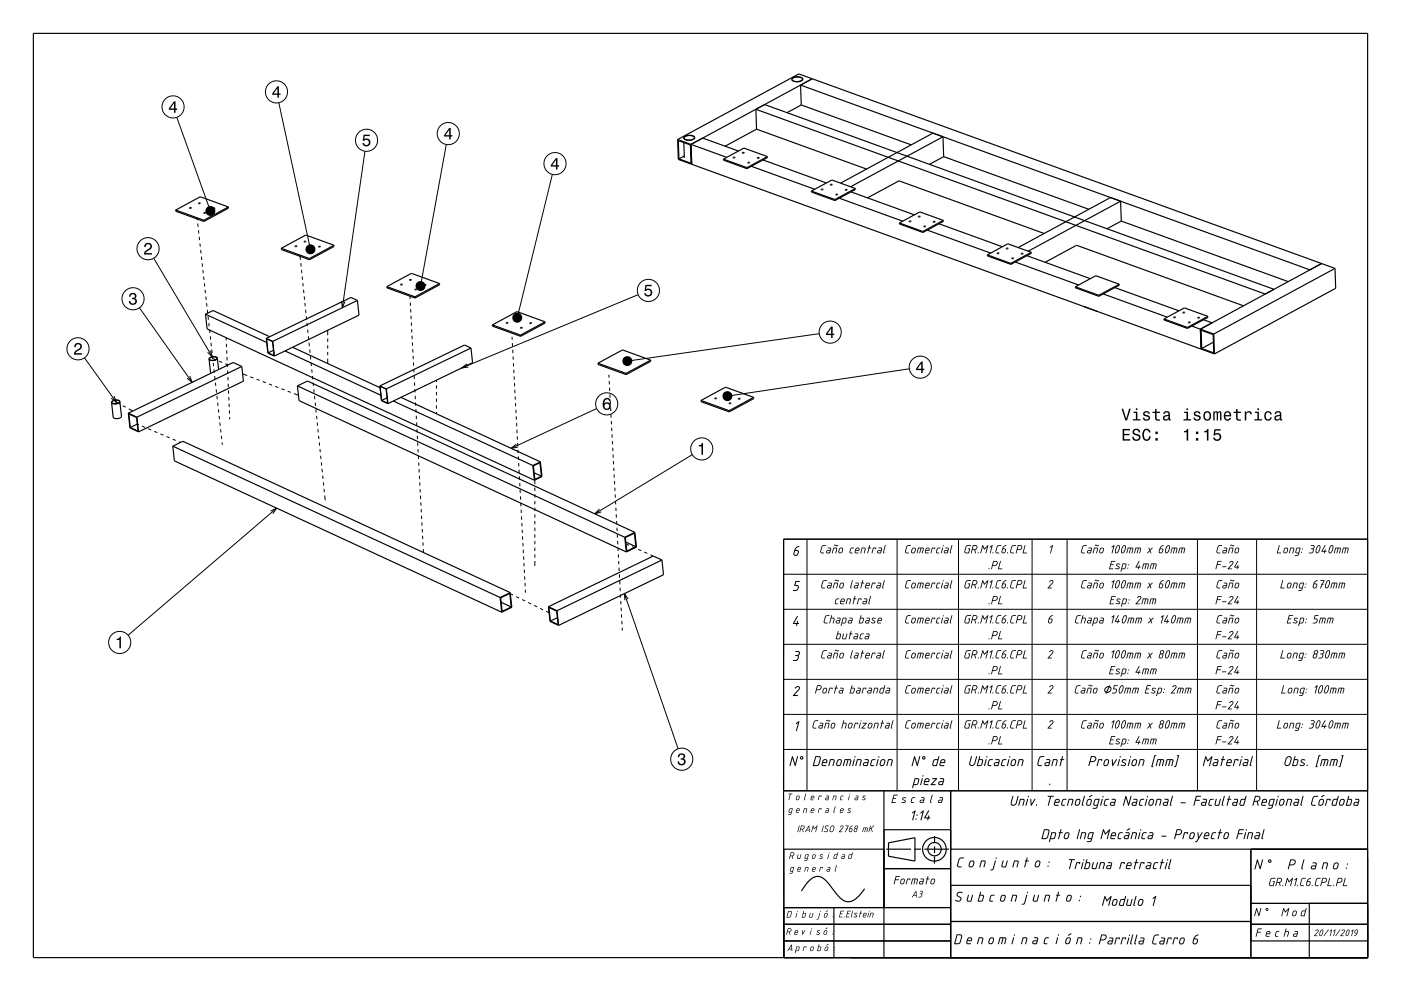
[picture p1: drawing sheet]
<svg xmlns="http://www.w3.org/2000/svg" width="420mm" height="297mm" viewBox="0 0 420 297" stroke-linecap="round" stroke-linejoin="round" font-family="sans-serif">
<g fill="none" stroke="#000" stroke-width=".35">
<path d="M10 10h400v277h-400zM226.8 38.7l-9.4 5.1M226.8 38.7l33 12M226.8 38.7l-.2-5.9 152.7 55.3M229.2 31.3l152.7 55.4M237.5 23.5l1.2-.5a1.49 1.49 0 0 1 2 .8l-.4 .4-.9 .3a1.48 1.48 0 0 1-2-.8zM237.6 23.5l1.1-.4a1.36 1.36 0 0 1 1.8 .7l-.3 .4-.9 .2a1.36 1.36 0 0 1-1.8-.7zM240 25.5l3.5-1.9-36.3 19.7 .2 5.9M240 25.5l.2 6M240 25.5l152.7 55.4M240.2 31.5l-4.3 2.3M240.2 31.5l33 11.9"/>
<path d="M279.7 39.9l-27.7 15M203.1 41.8l.2 6 160.8 58.3M203.1 41.8l14.8 5.4M203.1 41.8l36.4-19.7 160.7 58.3M203.4 42.1l3.6 1.3 .2 5.5-3.7-1.3zM205 42.7l.2 4.6M205.1 41l1.2-.4a1.5 1.5 0 0 1 2 .7l-.4 .5-.8 .2a1.53 1.53 0 0 1-2.1-.7zM205.1 46.7l-1.6 .9M205.2 41l1-.4a1.35 1.35 0 0 1 1.9 .8l-.4 .4-.8 .2a1.36 1.36 0 0 1-1.8-.7zM210.7 41.4l10.7 3.9M216.9 47.7v.3l7 2.5M216.9 47.7l7 2.5"/>
<path d="M223.9 50.2v.3M225.2 49.8l19 6.9M228.7 47.9l19 6.9M230 46.9l.1 .3-6.2 3.3M230 46.9l-6.1 3.3M230 46.9l-7-2.5-6.1 3.3M243.3 57.3v.3l7 2.5M243.3 57.3l7 2.5M250.3 59.8v.3M251.6 59.4l19 6.9M255.1 57.5l19 6.9M256.4 56.5l-7-2.6-6.1 3.4"/>
<path d="M256.4 56.5v.3l-6.1 3.3M256.4 56.5l-6.1 3.3M260.1 59.3l9.4-5.1 43.5 15.8M282.9 46.9l43.5 15.8M282.9 46.9l-4.3 2.4M282.9 46.9l-.2-5.9-27.7 15M332.9 59.2l-27.7 15M52.7 62.9v.4l8.4 3.1M52.7 62.9l8.4 3.1M56.8 62.3h.5zM59.5 60.9h.5zM61.1 66v.4"/>
<path d="M61.1 63.8h.5zM63.9 62.4h.5zM68.5 62v.4l-7.4 4M68.5 62l-7.4 4M68.5 62l-8.5-3-7.3 3.9M84.3 74.4v.4l8.5 3M84.3 74.4l8.5 3.1M88.5 73.8h.5zM91.2 72.4h.5zM92.8 77.5v.3M92.8 75.3h.5zM95.5 73.9h.5z"/>
<path d="M100.1 73.5l-8.4-3.1-7.4 4M100.1 73.5v.4l-7.3 3.9M100.1 73.5l-7.3 4M269.6 66.8v.3l7.1 2.6M269.6 66.8l7.1 2.6M275.3 64.9h.5zM276.7 69.4v.3M278 69l19 6.9M281.5 67.1l19 6.9M282.8 66.1l-7-2.6-6.2 3.3M282.8 66.1v.3l-6.1 3.3M282.8 66.1l-6.1 3.3"/>
<path d="M296 76.4v.3l7 2.5M296 76.4l7 2.5M303 78.9v.3M304.4 78.5l19 6.9M307.9 76.6l19 6.9M309.2 75.6l-7.1-2.5-6.1 3.3M309.2 75.6v.3l-6.2 3.3M309.2 75.6l-6.2 3.3M313.3 78.6l9.4-5.1 50.1 18.2M336.1 66.3l50.1 18.1M336.1 66.3l-4.2 2.3M336.1 66.3l-.2-6-27.7 15"/>
<path d="M396.2 79l-36.3 19.7 .2 5.9M61.6 94.2l2.3-1.1 17 7.8M61.6 94.2l.5 4.4 98.1 45.3M61.6 94.2l18.4 8.4M107.1 90l-1.9-.9-25.4 12.3M107.1 90l.5 4.4-25.4 12.3M107.1 90l-25.3 12.3M116 85.9v.4l8.4 3M116 85.9l8.4 3.1M120.1 85.3h.5zM122.8 83.9h.5zM124.4 89v.3"/>
<path d="M124.4 86.7l.5 .1zM127.2 85.4h.5zM131.8 85l-8.5-3.1-7.3 4M131.8 85v.3l-7.4 4M131.8 85l-7.4 4M147.6 97.4v.3l8.5 3.1M147.6 97.4l8.5 3M151.8 96.7h.5zM154.5 95.3h.5zM156.1 98.2h.5zM158.8 96.8h.5zM163.4 96.5l-8.4-3.1-7.4 4"/>
<path d="M163.4 96.5v.3l-7.3 4M163.4 96.5l-7.3 3.9M322.4 86v.2l7 2.6M322.4 86l7 2.5M329.4 88.5v.3M330.7 88.1l19.2 6.9M334.2 86.2l19.2 7M335.5 85.2l-7-2.6-6.1 3.4M335.5 85.2v.3l-6.1 3.3M335.5 85.2l-6.1 3.3M348.9 95.6l.1 .3 7 2.5M348.9 95.6l7.1 2.5"/>
<path d="M356 98.1v.3M357.3 97.7l6.6 2.4M360.1 99l3.6 1.3 .2 5.5-3.6-1.4zM360.8 95.8l2.6 1M362.1 94.8l-7-2.5-6.2 3.3M362.1 94.8v.3l-6.1 3.3M362.1 94.8l-6.1 3.3M400.2 80.4l.2 6-36.3 19.7M400.2 80.4l-36.3 19.7M62.7 107.6l.4 4.3M62.9 107.3l.9-.3a.86 .86 0 0 1 1.3 .4l-1 .6a.84 .84 0 0 1-1.3-.5zM65.2 107.3a1.62 1.62 0 0 0-2.5 .3"/>
<path d="M65.2 107.3l-.3 .4-.8 .3a1.12 1.12 0 0 1-1.4-.4M65.2 107.3l.3 3.5M72.5 109.8l-2.6-1.2-31.4 15.2M72.5 109.8l.5 4.4-31.5 15.2M72.5 109.8l-31.4 15.2M79.8 101.4l.5 4.4 1.9 .9M79.8 101.4l2 .9M79.9 101.5l1.8 .9 .5 4.2-1.8-.8zM81.8 102.3l.4 4.4M82 105l-1.6 .8M85.4 105.2l28.8 13.3M87.7 104.1l26.2 12.1"/>
<path d="M89.2 115.7l3-1.5 98.1 45.3M89.2 115.7l.4 4.4 98.2 45.3M89.2 115.7l98.1 45.3M113.9 115.7l.5 4.4 1.9 .9M113.9 115.7l1.9 .9M113.9 115.8l1.9 .8 .4 4.3-1.8-.9zM115.8 116.6l.5 4.4M116 119.2l-1.6 .8M120.2 119.1l41.8 19.3M141.2 104.3l-1.9-.9-25.4 12.3M141.2 104.3l.5 4.4-25.4 12.3M141.2 104.3l-25.4 12.3"/>
<path d="M156.1 100.4v.4M179.3 108.9v.3l8.4 3.1M179.3 108.9l8.4 3M187.7 111.9v.4M195.1 107.9l-8.5-3-7.3 4M195.1 107.9v.4l-7.4 4M195.1 107.9l-7.4 4M214.3 119.4h.5zM217 118h.5zM221.4 119.5h.5zM225.9 119.1l-8.4-3.1-7.4 4M225.9 119.1l.1 .4-7.4 3.9"/>
<path d="M225.9 119.1l-7.3 4M363.8 102.5l-3.5 1.9M363.9 100.1l.2 6M33.7 120.3l.8-.3a.86 .86 0 0 1 1.3 .4l-1 .6a.84 .84 0 0 1-1.2-.5zM35.9 120.3l.5 4.5-.3 .4-.8 .2a1.11 1.11 0 0 1-1.4-.4l-.5-4.4M35.9 120.3a1.58 1.58 0 0 0-2.5 .3M35.9 120.3l-.2 .4-.9 .3a1.12 1.12 0 0 1-1.4-.4M38.5 123.8l.5 4.4 2.5 1.2M38.5 123.8l2.6 1.2M38.6 124.1l2.3 1 .5 4.1-2.3-1.1zM41.1 125l.4 4.4M41.2 127.1l-2.1 1"/>
<path d="M51.8 133.7l3-1.4 98.2 45.3M51.8 133.7l.5 4.4 98.1 45.4M51.8 133.7l98.1 45.4M117.9 120.2l41.8 19.3M159.7 139.5l.5 4.4M159.9 139.6l2-.9 .4 4-2 1zM162 138.4l.5 4.4-2.3 1.1M162 138.4l-2.3 1.1M210.1 120l.1 .4 8.4 3M210.1 120l8.5 3.1M218.6 123.1v.3M218.6 120.8l.5 .1z"/>
<path d="M160.1 141.7l2.2 1M190.3 159.5l.5 4.5-3 1.4M190.3 159.5l-3 1.5M149.9 179.1l.5 4.4M150.1 179.2l2.7-1.3 .5 4-2.8 1.3zM153 177.6l.4 4.4-3 1.5M153 177.6l-3.1 1.5M187.3 161l.5 4.4M187.5 161.1l2.7-1.3 .4 4.1-2.7 1.3zM187.6 162.5l3 1.4M198.4 167.8l-2.5-1.2-31.5 15.2M198.4 167.8l.5 4.4-31.4 15.2"/>
<path d="M198.4 167.8l-31.4 15.2M410 161.6h-175.1l.1 125.4v-32.5h30M150.2 180.5l3.1 1.4M164.4 181.8l.5 4.4 2.6 1.2M164.4 181.8l2.6 1.2M164.6 182.1l2.3 1 .4 4.1-2.3-1.1zM167 183l.5 4.4M167.1 185.1l-2.1 1M234.9 237h175.1M265 237v50M285 237v50M265 248.7h20"/>
<path d="M265.7 254.5h7.4M274.1 254.5h2M274.3 258.1l-7.9-1.5v-4l7.9-1.5v7M277.1 254.5h7.4M280.2 256.7l-.1 2.1M280.2 253.7v2M280.2 250.6v2.1M285 254.5h125M375 254.5v32.5M235 277h50M235 272h50M250 272v15"/>
<path d="M259.2 266.4a7.1 7.1 0 0 1-4.9 3.9 5 5 0 0 1-3.8-2.8l-.7-.8a9.5 9.5 0 0 0-4-4 4 4 0 0 0-4 2.1l-1.5 2.2M265 260.3h20M285 276.2h90M285 265.3h90M375 277h35M375 270.7h35M392.5 270.7v16.3M235 282h50M375 282h35"/>
<circle cx="220" cy="47.2" r=".22"/>
<circle cx="222.9" cy="45.8" r=".22"/>
<circle cx="224.5" cy="48.7" r=".22"/>
<circle cx="227.4" cy="47.3" r=".23"/>
<circle cx="246.4" cy="56.8" r=".22"/>
<circle cx="249.2" cy="55.3" r=".23"/>
<circle cx="250.9" cy="58.3" r=".22"/>
<circle cx="253.7" cy="56.9" r=".23"/>
<circle cx="272.8" cy="66.3" r=".23"/>
<circle cx="277.3" cy="67.9" r=".23"/>
<circle cx="280.1" cy="66.5" r=".23"/>
<circle cx="299.1" cy="75.9" r=".23"/>
<circle cx="302" cy="74.5" r=".23"/>
<circle cx="303.6" cy="77.4" r=".23"/>
<circle cx="306.5" cy="76" r=".22"/>
<circle cx="352.1" cy="95.1" r=".23"/>
<circle cx="354.9" cy="93.7" r=".23"/>
<circle cx="356.6" cy="96.6" r=".23"/>
<circle cx="359.4" cy="95.2" r=".23"/>
<circle cx="280.1" cy="254.5" r="3.5"/>
<circle cx="280.2" cy="254.5" r="2"/>
</g>
<g fill="none" stroke="#000" stroke-width=".3">
<path d="M53 35.2l10.1 28M83.6 30.8l9.5 43.9M109.4 45.3l-6.8 46.9M133.8 43.3l-7.7 42.4M165.6 52.3l-10.5 42.9M46.1 77.4l17.6 29.6M59.1 65.3l.1 .7M59.3 67l.1 1M59.5 69l.1 1M59.7 71l.1 1M59.9 73l.1 .9M60.2 74.9l.1 1"/>
<path d="M60.4 76.9l.1 1M60.6 78.9l.1 1M89.9 76.5l.2 1.4M90.2 78.9l.1 1M41.8 92.2l15.8 22.4M60.8 80.9l.1 1M61 82.9l.2 1M61.3 84.9l.1 1M61.5 86.9l.1 1M61.7 88.9l.1 .9M61.9 90.8l.1 1M62.1 92.8l.2 1"/>
<path d="M62.4 94.8l.1 1M62.6 96.8l.1 1M62.8 98.8l.1 1M90.4 80.9l.1 1M90.6 82.8l.1 1M90.8 84.8l.1 1M91 86.8l.1 1M91.2 88.8l.1 1M91.4 90.8l.1 1M91.6 92.8l.1 1M91.8 94.8l.1 1M92 96.8l.1 1"/>
<path d="M92.2 98.8l.1 1M98.2 99v1.5M102.4 90.2l.2 2 .8-1.8M122.9 88.8v.9M123 90.7v1M123.1 92.7l.1 .9M123.2 94.6l.1 1M123.3 96.6l.1 1M123.4 98.6l.1 1M191.3 88.3l-52.9 22M25.3 107.2l9.6 13.4M34.2 118.7l.7 1.9-1.6-1.3"/>
<path d="M56.9 112.7l.7 1.9-1.5-1.3M63 100.8l.1 1M63.1 105.1l.6 1.9-1.5-1.4M63.3 102.8l.1 1M63.5 104.8l.1 1M63.7 106.7l.1 1M63.9 108.7l.1 1M63.9 107.5l.9 .3M64.1 110.7l.1 1M64.4 112.7l.1 1M64.6 114.7l.1 1M64.8 116.7l.1 1"/>
<path d="M65 118.7l.1 1M65.7 108.2l.9 .4M67.5 109l.9 .4M67.8 101.3v.7M67.9 103v1M68 105v1M68 107l.1 1M68.1 109l.1 1M68.2 111l.1 1M68.3 113l.1 1M68.4 115v1M68.5 117v1"/>
<path d="M68.6 119v1M72.7 112l1.4 .6M75 112.9l1 .4M76.9 113.6l.9 .4M78.8 114.4l.9 .3M80.6 115.1l1 .3M82.5 115.8l.9 .4M84.4 116.5l.9 .4M86.2 117.2l1 .4M88.1 118l1.4 .5M92.4 100.8l.1 1M92.6 102.7l.1 1"/>
<path d="M92.8 104.7l.1 1M93 106.7l.2 1M93.3 108.7l.1 1M93.5 110.7l.1 1M93.7 112.7l.1 1M93.9 114.7l.1 1M94.1 116.7l.1 1M94.3 118.7l.1 1M98.2 101.5v1M98.2 103.5v1M98.2 105.5v1M98.2 107.5v1.4"/>
<path d="M123.5 100.6l.1 1M123.6 102.6l.1 1M123.7 104.6l.1 1M123.8 106.6l.1 1M123.9 108.6l.1 1M124.1 110.6v1M124.2 112.6v1M124.3 114.6v1M124.4 116.6v1M124.5 118.6v1M130.8 113.9v.6M130.8 115.5v1"/>
<path d="M130.8 117.5v1M130.8 119.5v1M140 109.1l-1.6 1.2 2-.3M153.5 100.9v.9M153.6 102.8l.1 1M153.7 104.8l.1 1M153.8 106.8l.1 1M153.9 108.8l.1 1M154 110.8l.1 1M154.1 112.8l.1 1M154.2 114.8l.1 1M154.3 116.8l.1 1"/>
<path d="M154.4 118.8l.1 1M182.5 112.3l.1 .9M182.6 114.2l.1 1M182.7 116.2l.1 1M182.8 118.2l.1 1M245.6 100l-57.5 8.2M272.6 110.5l-54.5 8.2M34.7 120.5l1.2 .6M36.8 121.6l.9 .5M38.6 122.5l1.2 .7M41.2 127.1l.4 .2M42.6 127.7l.9 .4"/>
<path d="M44.4 128.5l.9 .4M46.2 129.3l1 .4M48.1 130l.9 .4M49.9 130.8l1 .4M51.8 131.6l.9 .4M53.6 132.4l.5 .2M65.2 120.7l.2 1M65.5 122.6l.1 1M65.7 124.6l.1 1M65.9 126.6l.1 1M66.1 128.6l.1 1M66.4 130.6l.1 1"/>
<path d="M66.6 132.6l.1 .7M68.7 121v1M68.8 123v1M68.9 125v.7M94.5 120.6l.1 1M94.7 122.6l.1 1M94.9 124.6l.1 1M95.1 126.6l.1 1M95.3 128.6l.1 1M95.5 130.6l.1 1M95.7 132.6l.1 1M95.9 134.6l.1 1"/>
<path d="M96.1 136.6l.1 1M96.3 138.6l.1 1M124.6 120.6v1M124.7 122.6v1M124.8 124.6v1M124.9 126.6v1M125 128.6v1M125.1 130.6l.1 1M125.2 132.6l.1 1M125.3 134.6l.1 1M125.4 136.6l.1 1M125.5 138.6l.1 1"/>
<path d="M130.8 121.5v1M130.8 123.5v.5M154.5 120.8l.1 1M154.7 122.8v1M154.8 124.8v1M154.8 133.1l-1.6 1.3 2-.4M154.9 126.8v1M155 128.8v1M155.1 130.8v1M155.2 132.8v1M155.3 134.8v1M155.4 136.8v1"/>
<path d="M155.5 138.8v1M178.9 122.4l-25.7 12M182.9 120.2l.1 1M183.1 122.2v1M183.2 124.2v1M183.3 126.2v1M183.4 128.2v1M183.5 130.2v1M183.6 132.2v1M183.7 134.2v1M183.8 136.2v1M183.9 138.2v1"/>
<path d="M207.5 136.3l-29.2 17.7M81.1 153.2l1.8-.9-1.1 1.6M82.9 152.3l-44.5 38.1M96.5 140.5l.1 1M96.7 142.5l.1 1M96.9 144.5l.1 1M97.1 146.5l.2 1M97.4 148.5l.1 1.4M125.6 140.6l.1 1M125.7 142.6l.1 1M125.8 144.6l.1 1M125.9 146.6l.1 1"/>
<path d="M126 148.6l.1 1M126.2 150.6v1M126.3 152.6v1M126.4 154.6v1M126.5 156.6v1M126.6 158.6v1M155.6 140.8v1M155.7 142.8l.1 1M155.8 144.8l.1 1M155.9 146.8l.1 1M156 148.8l.1 1M156.1 150.8l.1 1"/>
<path d="M156.2 152.8l.1 1M156.3 154.7l.1 1M156.4 156.7l.1 1M156.5 158.7l.1 1M160.3 143.7v1.4M160.3 146.1v1M160.3 148.1v1M160.3 150.1v1M160.3 152.1v1M160.3 154.1v1M160.3 156.1v1M160.3 158.1v1"/>
<path d="M179.7 152.6l-1.4 1.4 1.9-.6M184 140.2l.1 1M184.1 142.2l.1 1M184.2 144.2l.1 1M184.3 146.2l.1 1M184.4 148.2l.1 1M184.5 150.2l.1 1M184.6 152.2l.1 1M184.7 154.1l.1 1M184.8 156.1l.1 1M184.9 158.1l.1 1M126.7 160.6v1"/>
<path d="M126.8 162.6v1M126.9 164.5v.9M152.8 177.9l1 .5M154.7 178.8l.9 .4M156.5 179.7l.9 .4M156.6 160.7l.1 1M156.8 162.7v1M156.9 164.7v1M157 166.7v1M157.1 168.7v1M157.2 170.7v1M157.3 172.7v1"/>
<path d="M157.4 174.7v1M157.5 176.7v.9M160.3 160.1v1M160.3 162.1v1M160.3 164.1v1M160.3 166.1v1M160.3 168.1v1.5M185 160.1l.1 1M185.2 162.1v1M185.3 164.1v1M185.4 166.1v1M185.5 168.1v1"/>
<path d="M185.6 170.1v1M185.7 172.1v1M185.8 174.1v1M185.9 176.1v1M186 178.1v1M187.2 177.9l16.1 46.5M187.8 163.1l.8 .3M188.3 179.6l-1.1-1.7 .1 2M189.5 163.8l.9 .4M191.3 164.6l.9 .4M193.1 165.4l1 .5M195 166.3l.7 .3"/>
<path d="M234.9 161.6h175.1v75.4h-175.1zM234.9 172.1h175.1M241.9 161.6v75.4M268.9 161.6v75.4M287.3 161.6v75.4M309.4 161.6v75.4M319.9 161.6v75.4M359 161.6v75.4M376.7 161.6v75.4M158.3 180.6l.9 .4M160.1 181.4l.9 .5M161.9 182.3l.9 .5"/>
<path d="M163.7 183.2l1 .5M186.1 180.1l.1 1M186.2 182.1l.1 1M186.3 184.1l.1 1M186.4 186.1l.1 1M186.5 188.1l.1 .9M234.9 182.6h175.1M234.9 193.1h175.1M234.9 203.6h175.1M234.9 214.1h175.1M331.6 206.1a.87 .87 0 0 1 1.4 .1 .87 .87 0 0 1-.7 1.3 .77 .77 0 0 1-1.1-.4 .77 .77 0 0 1 .4-1zM332.7 205.4l-1.1 2.5"/>
<path d="M234.9 224.6h175.1"/>
<circle cx="51.9" cy="32" r="3.3"/>
<circle cx="82.9" cy="27.5" r="3.3"/>
<circle cx="109.9" cy="42" r="3.3"/>
<circle cx="134.4" cy="40" r="3.3"/>
<circle cx="166.4" cy="49" r="3.3"/>
<circle cx="44.4" cy="74.5" r="3.3"/>
<circle cx="39.9" cy="89.5" r="3.3"/>
<circle cx="194.4" cy="87" r="3.3"/>
<circle cx="248.9" cy="99.5" r="3.3"/>
<circle cx="23.4" cy="104.5" r="3.3"/>
<circle cx="275.9" cy="110" r="3.3"/>
<circle cx="181.9" cy="121" r="3.3"/>
<circle cx="210.4" cy="134.5" r="3.3"/>
<circle cx="35.9" cy="192.5" r="3.3"/>
<circle cx="204.4" cy="227.5" r="3.3"/>
</g>
<g fill="#000">
<path d="M52.2 30.4l-1.6 2.1v.4h1.6v.9h.4v-.9h.5v-.4h-.5v-2.1zM52.2 30.9v1.6h-1.2z" fill-rule="evenodd"/>
<path d="M83.2 25.9l-1.6 2.1v.4h1.6v.9h.4v-.9h.5v-.4h-.5v-2.1zM83.2 26.4v1.6h-1.2z" fill-rule="evenodd"/>
<path d="M109 40.4h1.9v.4h-1.5l-.2 .9a1.21 1.21 0 0 1 1.8 .6 1.21 1.21 0 0 1-.9 1.6 1.21 1.21 0 0 1-1.5-1h.5a.8 .8 0 0 0 1.2 .3 .8 .8 0 0 0 .1-1.2 .8 .8 0 0 0-1.3 .2h-.4z" fill-rule="evenodd"/>
<path d="M134.7 38.4l-1.6 2.1v.4h1.6v.9h.4v-.9h.5v-.4h-.5v-2.1zM134.7 39v1.5h-1.2z" fill-rule="evenodd"/>
<path d="M166.7 47.4l-1.6 2.1v.4h1.6v.9h.4v-.9h.5v-.4h-.5v-2.1zM166.7 47.9v1.6h-1.2z" fill-rule="evenodd"/>
<path d="M43.6 73.1a1.18 1.18 0 0 1 1.9 .3 1.18 1.18 0 0 1-1 1.7l-.8 .8h1.9v.4h-2.4a2.75 2.75 0 0 1 1.7-2.1 .69 .69 0 0 0-.4-1 .69 .69 0 0 0-.8 .8h-.5z" fill-rule="evenodd"/>
<path d="M39 88.1a1.01 1.01 0 0 1 1.5-.2 1.01 1.01 0 0 1 0 1.5 1.12 1.12 0 0 1 .4 1.6 1.12 1.12 0 0 1-1.6 .3l-.6-.6-.1-.5h.5a.72 .72 0 0 0 .6 .9 .72 .72 0 0 0 .8-.8 .72 .72 0 0 0-.9-.6v-.4a.62 .62 0 0 0 .8-.4 .62 .62 0 0 0-.5-.8 .62 .62 0 0 0-.7 .5l-.1 .3h-.4z" fill-rule="evenodd"/>
<path d="M193.5 85.4h1.9v.4h-1.6l-.1 .9a1.21 1.21 0 0 1 1.8 .6 1.21 1.21 0 0 1-.9 1.6 1.21 1.21 0 0 1-1.5-1h.5a.8 .8 0 0 0 1.2 .3 .8 .8 0 0 0 .1-1.2 .8 .8 0 0 0-1.3 .2h-.4z" fill-rule="evenodd"/>
<path d="M22.6 103.1a1.18 1.18 0 0 1 1.9 .3 1.18 1.18 0 0 1-1 1.7l-.8 .8h1.9v.4h-2.4a2.75 2.75 0 0 1 1.8-2.1 .69 .69 0 0 0-.5-1 .69 .69 0 0 0-.8 .8h-.5z" fill-rule="evenodd"/>
<path d="M249.2 97.9l-1.6 2.1v.4h1.6v.9h.4v-.9h.5v-.4h-.5v-2.1zM249.2 98.4v1.6h-1.2z" fill-rule="evenodd"/>
<path d="M276.2 108.4l-1.6 2.1v.4h1.6v.9h.4v-.9h.5v-.4h-.5v-2.1zM276.2 108.9v1.6h-1.2z" fill-rule="evenodd"/>
<path d="M181.2 119.5a2.39 2.39 0 0 0 .2 3.3 1.16 1.16 0 0 0 1.5-.3 1.16 1.16 0 0 0-.2-1.6 1.16 1.16 0 0 0-1.5 0 1.02 1.02 0 0 1 .8-1.2l.4 .1 .2 .4h.5a1.12 1.12 0 0 0-.7-.9 1.12 1.12 0 0 0-1.2 .2zM181.1 121.7a.75 .75 0 0 1 1.5 0 .75 .75 0 0 1-1.5 0z" fill-rule="evenodd"/>
<path d="M209.5 133.4a.78 .78 0 0 0 .9-.6h.4v3.5h-.5v-2.5h-.8z" fill-rule="evenodd"/>
<path d="M336.6 128.6v3.5h2.2v-.5h-1.8v-1.2h1.6v-.4h-1.6v-1h1.7v-.4zM339.8 128.7a1.09 1.09 0 0 0-.1 1.4 1.09 1.09 0 0 0 1.2 .5 .64 .64 0 0 1 .4 .9 .64 .64 0 0 1-1 .2l-.4-.8h-.5a1.21 1.21 0 0 0 1.5 1.3 1.21 1.21 0 0 0 .7-1.8l-.8-.3a.71 .71 0 0 1-.8-.7 .7 .7 0 0 1 .7-.5 .7 .7 0 0 1 .7 .7h.4a1.19 1.19 0 0 0-.7-1.1 1.19 1.19 0 0 0-1.3 .2zM342.8 128.9a2.03 2.03 0 0 0 .9 3.3 1.32 1.32 0 0 0 1.3-1.4h-.5a.82 .82 0 0 1-1.1 .8 1.82 1.82 0 0 1 .3-2.7l.5 .2 .3 .5h.4a1.19 1.19 0 0 0-.8-1.1 1.19 1.19 0 0 0-1.3 .4zM346.4 131.3v.8h.7v-.8zM346.4 129.3v.8h.7v-.8z" fill-rule="evenodd"/>
<path d="M336.2 122.5l1.2 3.5h.5l1.1-3.5h-.5l-.9 3-.9-3zM339.8 123.4v.4h.7v1.8h-.9v.4h2.3v-.4h-.9v-2.2zM340.5 122.4v.5h.5v-.5zM342.9 123.4l-.2 .3a.96 .96 0 0 0 1.2 1.2l.3 .1a.6 .6 0 0 1-.5 .8 .6 .6 0 0 1-.7-.6h-.4a1.03 1.03 0 0 0 1.3 .9 1.03 1.03 0 0 0 .7-1.4l-1.4-.5a.54 .54 0 0 1 .4-.7 .54 .54 0 0 1 .7 .5h.4a1.08 1.08 0 0 0-1.8-.6zM346.3 122.6v.8h-.8v.4h.8v1.8a1.05 1.05 0 0 0 1.4 .5v-.4a.68 .68 0 0 1-1-.4v-1.5h1v-.4h-1v-.8zM349 123.4l-.3 .7h.4a.55 .55 0 0 1 .7-.5 .55 .55 0 0 1 .4 .7l-.2 .1a.91 .91 0 0 0-1.3 .5 .91 .91 0 0 0 .7 1.2l.9-.4 .1 .3h.6v-.3l-.3-.1v-1.6a1.02 1.02 0 0 0-1.7-.6zM349.2 125l1.1-.4a.77 .77 0 0 1-.2 .9 .77 .77 0 0 1-.9 .1zM355 123.4v.4h.7v1.8h-.9v.4h2.3v-.4h-.9v-2.2zM355.7 122.4v.5h.5v-.5zM358.1 123.4l-.2 .3a.96 .96 0 0 0 1.2 1.2l.3 .1a.6 .6 0 0 1-.5 .8 .6 .6 0 0 1-.7-.6h-.4a1.03 1.03 0 0 0 1.3 .9 1.03 1.03 0 0 0 .7-1.4l-1.4-.5a.54 .54 0 0 1 .4-.7 .54 .54 0 0 1 .7 .5h.4a1.08 1.08 0 0 0-1.8-.6zM361 123.6a1.45 1.45 0 0 0-.2 1.7 1.45 1.45 0 0 0 1.6 .7 1.45 1.45 0 0 0 .7-1.8 1.45 1.45 0 0 0-1.7-.9zM361.4 123.9a.67 .67 0 0 1 .7-.3 .67 .67 0 0 1 .5 .6 .93 .93 0 0 1 0 1.1 .93 .93 0 0 1-1 .3 1.37 1.37 0 0 1-.2-1.7zM363.7 123.3v2.7h.4l.1-2.1 .2-.3h.2l.1 .3 .1 2.1h.3l.1-2.1 .3-.3 .3 .5v1.9h.4v-1.9a.69 .69 0 0 0-.6-.9l-.5 .4-.5-.4-.5 .4v-.3zM367.2 123.6a1.45 1.45 0 0 0-.3 1.6 1.45 1.45 0 0 0 1.5 .8l.7-.8h-.5l-.6 .5a.76 .76 0 0 1-.7-.9h1.8a1.16 1.16 0 0 0-.5-1.4 1.16 1.16 0 0 0-1.4 .2zM367.5 123.8l.2-.2a.67 .67 0 0 1 .7 .1 .67 .67 0 0 1 .2 .7h-1.3zM370.6 122.6v.8h-.8v.4h.8v1.8a1.05 1.05 0 0 0 1.4 .5v-.4a.68 .68 0 0 1-1-.4v-1.5h1v-.4h-1v-.8zM373.2 123.3v2.7h.4v-1.5a.66 .66 0 0 1 .4-.8 .66 .66 0 0 1 .8 .2v.2h.5a.89 .89 0 0 0-.7-.9 .89 .89 0 0 0-1 .5v-.4zM376.3 123.4v.4h.7v1.8h-.9v.4h2.2v-.4h-.9v-2.2zM377 122.4v.5h.4v-.5zM379.3 123.6a1.45 1.45 0 0 0-.2 1.7 1.45 1.45 0 0 0 1.5 .7l.5-.5 .2-.5h-.5l-.4 .7a1.01 1.01 0 0 1-.9-1.1 1.01 1.01 0 0 1 .9-1l.4 .6h.4a1.09 1.09 0 0 0-.7-1 1.09 1.09 0 0 0-1.2 .4zM382.4 123.4l-.3 .7h.4a.55 .55 0 0 1 .7-.5 .55 .55 0 0 1 .4 .7l-.2 .1a.91 .91 0 0 0-1.3 .5 .91 .91 0 0 0 .7 1.2l.9-.4 .1 .3h.6v-.3l-.3-.1v-1.6a1.02 1.02 0 0 0-1.7-.6zM382.6 125l1.1-.4a.77 .77 0 0 1-.2 .9 .77 .77 0 0 1-.9 .1z" fill-rule="evenodd"/>
<path d="M354.9 129.2v.4h.8v2.5h.5v-3.6h-.3a.78 .78 0 0 1-1 .7zM358.5 131.3v.8h.7v-.8zM358.5 129.3v.8h.7v-.8zM361 129.2v.4h.8v2.5h.5v-3.6h-.4a.77 .77 0 0 1-.9 .7zM364.1 128.6l-.3 1.9h.4a.8 .8 0 0 1 1.2-.2 .8 .8 0 0 1 0 1.2 .8 .8 0 0 1-1.2-.4h-.5a1.21 1.21 0 0 0 1.5 1.1 1.21 1.21 0 0 0 .8-1.7 1.21 1.21 0 0 0-1.7-.5l.1-1h1.5v-.4z" fill-rule="evenodd"/>
<path d="M238.5 174.1l1.3 .1-.1 .2h-1l-.3 .9 .9 .1 .2 .6-.5 1-1.2 .1v-.3l1.1-.1 .3-.6-.1-.5-1-.1z" fill-rule="evenodd"/>
<path d="M238.4 165.1l-.2 1 .5 .2 .4-.4 .1-.6zM238.5 164.1l.6-.4h.5l-.8 .6-.3 .5 .9 .2-.1 1-.3 .5-.6 .1-.4-.3-.2-.4z" fill-rule="evenodd"/>
<path d="M246.4 163.6l.5-.2h.7l-.8 .3-.3 .3-.4 1.4 .9 .2v.2h-.8l-.3-.4zM248.1 164.1h.8l.3 .3-.4 1.5-.8-.1-.3-.2 .2-.6 .9-.1 .1-.5-.7-.1zM248 165.2v.4h.6l.2-.5zM249.8 164.1h.8l.3 .2-.3 1.6-.2-.2 .3-1.2-.2-.1h-.5l-.4 1.4h-.2zM250 163.4l.4-.2 .9 .3-.4 .2-.5-.2-.3 .1zM251.7 164.3l.7-.2 .4 .4-.3 1-.4 .3h-.5l-.3-.3zM251.8 164.5l-.2 .9 .3 .2 .4-.2 .2-.9-.2-.1zM255 164.3l1-.1-.9 .4-.2 .9 .6 .1v.2h-.6l-.2-.2zM256.8 164.5l-.2 .4h.8l-.1-.5zM256.6 164.3l.7-.2 .3 .2v.8h-1.1v.3l.1 .2h.8v.2h-.9l-.3-.2zM258.4 164.1h.8l.3 .2-.4 1.5-.1-.1 .3-1.2-.2-.1h-.5l-.4 1.4h-.3zM260.6 163.4l.3 .1-.2 .6 .5 .2-.6 .1-.5 1.5 .3-1.5-.2-.2 .2-.1zM261.7 164.1l1 .1-.1 .4-.2-.2h-.5l-.5 1.5zM263.4 164.1h.7l.3 .2-.4 1.6-.8-.1-.3-.2 .3-.6 .9-.1 .1-.5-.7-.1zM263.3 165.2l-.1 .4h.7l.1-.5zM265.3 163.4l.2 .1-.5 2 .2 .3-.2 .1-.3-.4z" fill-rule="evenodd"/>
<path d="M246.7 174.1l.5-.2h.7l-.9 .3-.2 .2-.4 1.5 .8 .2v.3l-.7-.1-.3-.4zM248.4 174.6h.7l.3 .2-.4 1.5-.8 .1-.2-.3 .1-.6 1-.1v-.5l-.7-.1zM248.3 175.7l-.1 .4h.7l.1-.5zM250.1 174.6h.9l.2 .2-.3 1.5-.2-.1 .3-1.2-.2-.1h-.5l-.4 1.4h-.3zM250.3 173.9l.4-.2 .8 .3-.4 .2-.4-.2-.4 .1zM252 174.8l.7-.2 .3 .4-.2 1-.4 .3h-.6l-.2-.3zM252.1 175l-.3 .9 .4 .2 .4-.2 .2-.9-.3-.1zM255.4 173.9l.3 .1-.5 2.4-.3-.4zM256.4 174.6h.7l.3 .2-.3 1.5-.8 .1-.3-.3 .2-.6 .9-.1 .1-.5-.8-.1zM256.3 175.7v.4h.6l.2-.5zM258.6 173.9l.2 .1-.2 .6 .5 .2-.5 .1-.6 1.5 .3-1.5-.2-.2 .3-.1zM259.9 175l-.2 .4h.8l-.1-.5zM259.7 174.8l.7-.2 .4 .3-.1 .7h-1.1v.3l.1 .2h.7v.2l-.8 .1-.3-.3zM261.5 174.6l1 .1-.2 .4-.1-.2h-.5l-.6 1.5zM263.2 174.6h.7l.3 .2-.4 1.5-.8 .1-.3-.3 .2-.6 1-.1v-.5l-.7-.1zM263 175.7v.4h.7l.1-.5zM265 173.9l.3 .1-.5 2.4-.3-.4z" fill-rule="evenodd"/>
<path d="M271.9 163.6l.4-.2h.8l-.9 .3-.3 .3-.3 1.4 .8 .2v.2h-.7l-.4-.4zM273.5 164.3l.7-.2 .4 .4-.3 1-.4 .3h-.5l-.3-.3zM273.7 164.5l-.3 .9 .4 .2 .3-.2 .2-.9-.2-.1zM275.3 164.1l1.6 .2-.3 1.5h-.2l.3-1.3-.2-.1h-.3l-.5 1.5 .3-1.5h-.6l-.4 1.4h-.2zM277.8 164.5l-.2 .4h.8v-.5zM277.7 164.3l.6-.2 .4 .3-.1 .7h-1l-.1 .3 .1 .2h.8v.2h-.9l-.2-.2zM279.4 164.1l1 .2-.2 .3-.1-.2h-.5l-.5 1.5zM281 164.2h.9l-.8 .4-.2 .9 .6 .1v.2h-.6l-.3-.2zM282.5 164.1l.2 .2-.5 1.6zM282.6 163.6a.2 .2 0 0 1 .4 0 .2 .2 0 0 1-.4 0zM283.4 164.1h.7l.3 .3-.4 1.5-.8-.1-.3-.2 .3-.6 .9-.1 .1-.5-.8-.1zM283.3 165.2l-.1 .4h.7l.1-.5zM285.3 163.4l.2 .1-.5 2 .2 .3-.2 .1-.3-.4z" fill-rule="evenodd"/>
<path d="M271.9 174.1l.4-.2h.8l-.9 .3-.3 .3-.3 1.4 .8 .2v.3l-.7-.1-.4-.4zM273.5 174.8l.7-.2 .4 .4-.3 1-.4 .3h-.5l-.3-.3zM273.7 175l-.3 .9 .4 .2 .3-.2 .2-.9-.2-.1zM275.2 174.6l1.7 .2-.3 1.5h-.2l.3-1.2-.2-.2h-.3l-.5 1.5-.1-.2 .4-1.3h-.6l-.3 1.4h-.3zM277.8 175l-.2 .4h.8v-.5zM277.7 174.8l.7-.2 .3 .3-.1 .7h-1l-.1 .3 .1 .2h.8v.2l-.8 .1-.3-.3zM279.4 174.6l1 .2-.2 .3-.1-.2h-.5l-.5 1.5zM281 174.8l.9-.1-.8 .4-.2 .9 .6 .1v.3l-.6-.1-.3-.2zM282.5 174.6l.2 .2-.5 1.6zM282.6 174.1a.2 .2 0 0 1 .4 0 .2 .2 0 0 1-.4 0zM283.4 174.6h.7l.3 .2-.4 1.5-.7 .1-.3-.3 .2-.6 .9-.1 .1-.5-.8-.1zM283.3 175.7l-.1 .4h.7l.1-.5zM285.3 173.9l.2 .1-.5 2.4-.3-.4z" fill-rule="evenodd"/>
<path d="M289.6 163.6l.5-.2h1l-.1 .2h-1l-.3 .4-.4 1.3 .2 .3h.8l.3-1-.4-.2h.6l-.4 1.4h-.9l-.4-.3zM291.7 163.4h.9l.4 .4-.1 .6-.5 .4 .1 1-.4-.9h-.6l-.2 .9h-.3zM291.9 163.6l-.3 1 .9-.1 .3-.4-.1-.3zM293.1 165.7a.16 .16 0 0 1 .3 0 .16 .16 0 0 1-.3 0zM294.5 163.4h.2l.4 1 1.2-1-.7 2.5-.2-.2 .5-1.8-.8 .8-.5-.8-.5 1.9h-.2zM296.7 163.9l.9-.5-.7 2.5 .3-2.1-.4 .3zM297.5 165.7a.16 .16 0 0 1 .3 0 .16 .16 0 0 1-.3 0zM299 163.6l.4-.2h.8l-.9 .3-.3 .3-.3 1.4 .8 .2v.2h-.8l-.3-.4zM300.7 164.6l-.2 .8 .4 .2 .3-.2 .1-.6zM300.8 163.8l.9-.4-.9 .9 .6 .1 .2 .5-.3 .7-.6 .3-.4-.2-.1-.4zM301.9 165.7a.16 .16 0 0 1 .3 0 .16 .16 0 0 1-.3 0zM303.4 163.6l.4-.2h.8l-.9 .2-.3 .4-.3 1.4 .8 .2v.2h-.8l-.3-.4zM305.1 163.4h1l.4 .7-.5 .6-1 .2-.4 1zM305.3 163.6l-.2 1 .8-.1 .3-.7zM307.2 163.4l.2 .1-.5 2.1h.9v.2l-1.2 .1z" fill-rule="evenodd"/>
<path d="M289.6 174.1l.5-.2h1l-1.1 .2-.3 .4-.4 1.3 .2 .3h.8l.3-1-.4-.2h.6l-.4 1.4h-.9l-.4-.3zM291.7 173.9h.9l.4 .4-.1 .6-.5 .4 .1 1.1-.4-1h-.6l-.2 .9h-.3zM291.9 174.1l-.3 1 .8-.1 .3-.3v-.4zM293.1 176.2a.16 .16 0 0 1 .3 0 .16 .16 0 0 1-.3 0zM294.5 173.9h.2l.4 1 1.2-1-.7 2.4-.2-.1 .5-1.8-.8 .8-.5-.8-.5 1.9h-.2zM296.7 174.4l.9-.5-.7 2.5-.2-.2 .5-1.9-.4 .3zM297.5 176.2a.16 .16 0 0 1 .3 0 .16 .16 0 0 1-.3 0zM299 174.1l.4-.2h.8l-.9 .3-.3 .3-.3 1.4 .8 .2v.3l-.8-.1-.3-.4zM300.7 175.1l-.2 .8 .5 .2 .3-.8zM300.9 174.2l.8-.3-1 1 .8 .1v.9l-.3 .4-.5 .1-.5-.6zM302 176h.2l-.1 .3zM303.4 174.1l.4-.2h.8l-.9 .2-.3 .4-.3 1.4 .8 .2v.3l-.8-.1-.3-.4zM305.1 173.9h1l.4 .7-.6 .7-.9 .1-.4 1zM305.3 174.1l-.2 1 .8-.1 .3-.3v-.4zM307.2 173.9l.2 .1-.5 2.1 .9 .2-1.2 .1z" fill-rule="evenodd"/>
<path d="M296.4 170.4a.16 .16 0 0 1 .3 0 .16 .16 0 0 1-.3 0zM297.8 168.1l1 .1 .3 .6-.5 .7-1 .1-.4 1zM297.9 168.4l-.2 1 .9-.2 .2-.7zM299.8 168.1l.2 .2-.5 2.1 1 .1-1.2 .1z" fill-rule="evenodd"/>
<path d="M314.7 174.1l.7-.2 .4 .3-.1 .6-1.2 1.3 .8 .2-1.2 .1v-.2l1.5-1.8-.3-.3-.7 .4z" fill-rule="evenodd"/>
<path d="M314.8 163.9l.9-.5-.8 2.5-.1-.2 .5-1.9-.4 .3z" fill-rule="evenodd"/>
<path d="M324.6 163.6l.5-.2h.7l-.8 .2-.3 .4-.4 1.4 .9 .2-.1 .2h-.7l-.3-.4zM326.3 164.1h.8l.2 .3-.3 1.5-.9-.1-.2-.2 .2-.6 .9-.1 .1-.5-.8-.1zM326.2 165.2v.4h.6l.2-.5zM328 164.1h.8l.3 .2-.3 1.5-.2-.1 .3-1.2-.2-.1h-.5l-.4 1.4h-.2zM328.2 163.4l.4-.2 .9 .3-.5 .2-.4-.2-.4 .1zM329.9 164.3l.7-.2 .3 .4-.2 1-.4 .3h-.5l-.3-.3zM330 164.5l-.2 .9 .3 .2 .4-.2 .2-.9-.2-.1zM333.2 163.9l.9-.5-.7 2.5-.1-.2 .5-1.9-.4 .3zM335.1 163.7l-.6 1.4a.37 .37 0 0 0 .3 .5 .37 .37 0 0 0 .4-.5l.3-1a.3 .3 0 0 0 0-.4 .3 .3 0 0 0-.4 0zM334.8 163.6a.57 .57 0 0 1 .8-.1 .57 .57 0 0 1 .1 .8 1.21 1.21 0 0 1-1.3 1.5l-.1-1zM336.9 163.7l-.6 1.4a.37 .37 0 0 0 .3 .5 .37 .37 0 0 0 .4-.5l.3-1a.3 .3 0 0 0 0-.4 .3 .3 0 0 0-.4 0zM336.6 163.6a.57 .57 0 0 1 .9-.1 .57 .57 0 0 1 0 .8 1.2 1.2 0 0 1-1.3 1.5l-.1-1zM338.1 164.1l1.6 .1-.3 1.6h-.2l.3-1.3-.2-.1h-.2l-.5 1.5 .2-1.5h-.5l-.4 1.4h-.2zM340.4 164.1l1.6 .1-.3 1.6-.2-.1 .4-1.2-.2-.1h-.3l-.5 1.5 .2-1.5h-.5l-.4 1.4h-.2zM344.3 164.1l.2 .1 .3 .6 .8-.6-.7 .8 .2 .8-.4-.6-.8 .6 .7-.8zM347.8 164.6l-.2 .8 .5 .2 .3-.2 .1-.6zM347.9 163.8l1-.4-1 .8v.2h.7l.2 .5-.3 .7-.7 .3-.4-.6zM350 163.7l-.5 1.4a.37 .37 0 0 0 .3 .5 .37 .37 0 0 0 .4-.5l.3-1a.3 .3 0 0 0 0-.4 .3 .3 0 0 0-.5 0zM349.8 163.6a.57 .57 0 0 1 .9-.1 .57 .57 0 0 1 0 .8 1.2 1.2 0 0 1-1.3 1.5l-.1-1zM351.3 164.1l1.6 .2-.3 1.5h-.2l.3-1.3-.2-.1h-.2l-.5 1.5 .2-1.5h-.5l-.4 1.4h-.2zM353.6 164.1l1.6 .2-.2 1.5h-.3l.4-1.3-.2-.1h-.3l-.5 1.5 .2-1.5h-.5l-.4 1.4h-.2z" fill-rule="evenodd"/>
<path d="M324.6 174.1l.5-.2h.7l-.8 .2-.3 .4-.4 1.4 .9 .2-.1 .3-.7-.1-.3-.4zM326.3 174.6h.7l.3 .2-.3 1.5-.8 .1-.3-.3 .2-.6 .9-.1 .1-.5-.8-.1zM326.2 175.7v.4h.6l.2-.5zM328 174.6h.9l.2 .2-.3 1.5-.2-.1 .3-1.1-.1-.2h-.6l-.4 1.4h-.2zM328.2 173.9l.4-.2 .9 .3-.5 .2-.4-.2-.3 .1zM329.9 174.8l.7-.2 .3 .4-.2 1-.4 .3h-.5l-.3-.3zM330 175l-.2 .9 .3 .2 .4-.2 .2-.9-.2-.1zM333.2 174.4l.9-.5-.7 2.5-.1-.2 .5-1.9-.4 .3zM335.1 174.2l-.6 1.4a.37 .37 0 0 0 .3 .5 .37 .37 0 0 0 .4-.5l.3-1a.3 .3 0 0 0 0-.4 .3 .3 0 0 0-.4 0zM334.8 174.1a.57 .57 0 0 1 .8-.1 .57 .57 0 0 1 .1 .8 1.21 1.21 0 0 1-1.3 1.5l-.1-1zM336.9 174.2l-.6 1.4a.37 .37 0 0 0 .3 .5 .37 .37 0 0 0 .4-.5l.3-1a.3 .3 0 0 0 0-.4 .3 .3 0 0 0-.4 0zM336.6 174.1a.57 .57 0 0 1 .9-.1 .57 .57 0 0 1 0 .8 1.2 1.2 0 0 1-1.3 1.5l-.1-1zM338.1 174.6l1.6 .1-.3 1.6h-.2l.3-1.3-.1-.1h-.3l-.5 1.5-.2-.2 .4-1.3h-.5l-.4 1.4h-.2zM340.4 174.6l1.6 .1-.2 1.6-.3-.1 .4-1.2-.2-.1h-.3l-.5 1.5-.1-.2 .3-1.3h-.5l-.4 1.4h-.2zM344.3 174.6l.5 .7 .7-.7-.6 .9 .2 .8-.4-.6-.8 .6 .7-.8zM347.8 175.1l-.2 .8 .5 .2 .4-.8zM348 174.2l.9-.3-1 1 .8 .1-.1 .9-.3 .4-.5 .1-.4-.6zM350 174.2l-.5 1.4a.37 .37 0 0 0 .3 .5 .37 .37 0 0 0 .4-.5l.3-1a.3 .3 0 0 0 0-.4 .3 .3 0 0 0-.5 0zM349.8 174.1a.57 .57 0 0 1 .9-.1 .57 .57 0 0 1 0 .8 1.2 1.2 0 0 1-1.3 1.5l-.1-1zM351.3 174.6l1.6 .2-.3 1.5h-.2l.3-1.2-.1-.2h-.3l-.5 1.5-.2-.2 .4-1.3h-.5l-.4 1.4h-.2zM353.6 174.6l1.6 .2-.2 1.5h-.3l.4-1.3-.2-.1h-.3l-.5 1.5-.1-.2 .3-1.3h-.5l-.4 1.4h-.2z" fill-rule="evenodd"/>
<path d="M333.1 168.1l1.3 .2-1.1 .1-.2 .7 .7 .2-.8 .1-.2 1h.9v.2h-1.1zM334.7 169l.5-.1 .6 .1-.1 .2-.6-.1-.2 .2 .8 .7-.3 .6-1.1-.2 .1-.2 .8 .2 .2-.2-.7-.6zM336.5 168.9h.9l.3 .4-.4 1.1-1 .2-.3 .8zM336.7 169.1l-.3 1.3 .7-.1 .1-.2 .2-.9zM338 170.3a.16 .16 0 0 1 .3 0 .16 .16 0 0 1-.3 0zM338.2 169.3a.2 .2 0 0 1 .4 0 .2 .2 0 0 1-.4 0zM341.4 168.1l.2 .2-.9 1.6h.6l.3-.5v.5l.3 .1-.4 .1-.2 .5v-.5l-.9-.1zM342.8 168.9l1.6 .1-.3 1.6-.2-.1 .3-1.2-.2-.2h-.3l-.5 1.5-.1-.1 .4-1.4h-.6l-.3 1.4-.2 .1zM345.1 168.9l1.6 .1-.3 1.6-.2-.1 .3-1.2-.1-.2h-.3l-.5 1.5-.2-.1 .4-1.4h-.5l-.4 1.4h-.2z" fill-rule="evenodd"/>
<path d="M333.3 178.7h1.2l-1.1 .2-.2 .7 .8 .2-.8 .1-.3 1h.9l.1 .2h-1.2zM334.9 179.5l.4-.1 .6 .2-.9 .2 .8 .7-.4 .6-.9-.2 .1-.2 .7 .2 .2-.2-.7-.7zM336.7 179.4h.9l.2 .4-.3 1.1-1 .2-.4 .8zM336.9 179.6l-.4 1.3 .6-.1 .3-.2 .2-.9zM338.1 180.8a.16 .16 0 0 1 .3 0 .16 .16 0 0 1-.3 0zM338.4 179.8a.16 .16 0 0 1 .3 0 .16 .16 0 0 1-.3 0zM341 178.9l.7-.3 .4 .4-.1 .5-1.2 1.4h.8v.2l-1.2-.1 1.5-1.8v-.3h-.3l-.6 .3zM342.6 179.4l1.6 .1-.2 1.6-.3-.1 .4-1.2-.2-.2h-.3l-.5 1.5-.1-.1 .3-1.4h-.5l-.4 1.4-.2 .1zM345 179.4l1.6 .1-.3 1.6-.2-.1 .3-1.2-.2-.2h-.3l-.5 1.5-.1-.1 .4-1.4h-.5l-.4 1.4-.3 .1z" fill-rule="evenodd"/>
<path d="M365 168.1l1.3 .2-1.1 .1-.2 .7h.9l.1 .2-1.1 .1-.4 1.2zM366.4 169.8l1.3 .1-1.2 .1zM368.7 168.4l.8-.3 .3 .7-1.4 1.6h.8l.1 .2h-1.2l-.1-.2 1.5-1.7-.3-.3-.6 .3zM371 168.1l.2 .2-.9 1.6h.6l.3-.5v.5l.3 .1-.4 .1-.3 .5v-.5l-.8-.1z" fill-rule="evenodd"/>
<path d="M365.2 163.6l.5-.2h.7l-.1 .2h-.8l-.3 .4-.3 1.4 .9 .2-.1 .2h-.7l-.3-.4zM366.9 164.1h.7l.3 .2-.4 1.6-.8-.1-.3-.2 .3-.6 .9-.1v-.5l-.7-.1zM366.8 165.2l-.1 .4h.7l.1-.5zM368.6 164.1h.8l.3 .2-.4 1.6-.1-.2 .3-1.2-.2-.1h-.5l-.4 1.4h-.2zM368.8 163.4l.4-.2 .8 .3-.4 .2-.5-.2-.3 .1zM370.5 164.3l.7-.2 .3 .4-.2 .9-.4 .4h-.5l-.3-.3zM370.6 164.5l-.3 .9 .4 .2 .4-.2 .2-.9-.3-.1z" fill-rule="evenodd"/>
<path d="M365.2 174.1l.5-.2h.7l-.1 .2h-.8l-.3 .4-.3 1.4 .8 .2v.3l-.7-.1-.3-.4zM366.9 174.6h.7l.3 .2-.4 1.5-.7 .1-.4-.3 .2-.6 1-.1v-.5l-.7-.1zM366.8 175.7l-.1 .4h.7l.1-.5zM368.6 174.6h.9l.2 .2-.3 1.5h-.2l.3-1.3-.2-.1h-.5l-.4 1.4h-.2zM368.8 173.9l.4-.2 .8 .3-.4 .2-.4-.2-.4 .1zM370.5 174.8l.7-.2 .3 .3-.2 1-.4 .4h-.5l-.3-.3zM370.6 175l-.3 .9 .4 .2 .4-.2 .2-.9-.3-.1z" fill-rule="evenodd"/>
<path d="M383.4 163.4l.2 .1-.5 2.1h.9l.1 .2-1.3 .1zM385.1 164.3l.7-.2 .4 .4-.3 1-.4 .3h-.5l-.3-.3zM385.2 164.5l-.2 .9 .3 .2 .4-.2 .2-.9-.2-.1zM386.8 164.1h.9l.3 .2-.4 1.6-.2-.2 .4-1.2-.2-.1h-.6l-.3 1.4h-.3zM388.7 164.3l1.2-.1-.6 2.1-.4 .3h-.7v-.2l.8-.1 .2-.4-.6-.1-.3-.2zM388.9 164.4l-.3 1.1 .7 .1 .3-1.2zM390.1 165.6a.16 .16 0 0 1 .3 0 .16 .16 0 0 1-.3 0zM390.3 164.6a.2 .2 0 0 1 .4 0 .2 .2 0 0 1-.4 0zM393 163.4h.9l.2 .6-.4 .5 .2 .4-.3 .7-1.2 .2v-.2l1-.2 .2-.7-.6-.3 .6-.1 .3-.3-.1-.4h-.8zM395.2 163.7l-.6 1.4a.37 .37 0 0 0 .3 .5 .37 .37 0 0 0 .4-.5l.3-1a.3 .3 0 0 0 0-.4 .3 .3 0 0 0-.4 0zM395 163.6a.57 .57 0 0 1 .8-.1 .57 .57 0 0 1 0 .8 1.2 1.2 0 0 1-1.3 1.5l-.1-1zM397.1 163.4l.3 .1-.9 1.6h.6l.2-.5v.5l.4 .2-.4 .1-.3 .5v-.5l-.9-.2zM399.1 163.7l-.6 1.4a.37 .37 0 0 0 .3 .5 .37 .37 0 0 0 .4-.5l.3-1a.3 .3 0 0 0 0-.4 .3 .3 0 0 0-.4 0zM398.8 163.6a.57 .57 0 0 1 .9-.1 .57 .57 0 0 1 0 .8 1.2 1.2 0 0 1-1.3 1.5l-.1-1zM400.3 164.1l1.6 .2-.3 1.5h-.2l.3-1.3-.2-.1h-.2l-.5 1.5 .2-1.5h-.5l-.4 1.4h-.2zM402.6 164.1l1.6 .1-.2 1.6h-.2l.3-1.3-.2-.1h-.3l-.5 1.5 .2-1.5h-.5l-.4 1.4h-.2z" fill-rule="evenodd"/>
<path d="M384.5 173.9l.2 .1-.6 2.1h.9l.1 .2-1.2 .1zM386.1 174.8l.7-.2 .4 .3-.2 1-.4 .4h-.6l-.2-.3zM386.3 175l-.3 .9 .4 .2 .3-.2 .2-.9-.2-.1zM387.9 174.6h.8l.3 .2-.3 1.5-.2-.1 .3-1.1-.2-.2h-.5l-.4 1.4h-.2zM389.8 174.7h1.1l-.6 2.2-1 .2v-.2l.8-.1 .2-.4-.7-.1-.2-.2zM389.9 174.9l-.3 1.1 .7 .1 .4-1.2zM391.1 176.1a.16 .16 0 0 1 .3 0 .16 .16 0 0 1-.3 0zM391.4 175.1a.16 .16 0 0 1 .3 0 .16 .16 0 0 1-.3 0zM394 175.1l-.2 .8 .5 .2 .3-.8zM394.2 174.2l.8-.3-1 1 .8 .1v.9l-.3 .4-.5 .1-.5-.6zM395.8 173.9l1.3 .1-.5 1 .2 .2h-.3l-.7 1.2 .4-1.2-.2-.2h.3l.5-.9h-.9zM398 174.2l-.5 1.4a.37 .37 0 0 0 .3 .5 .37 .37 0 0 0 .3-.5l.4-1a.3 .3 0 0 0-.1-.4 .3 .3 0 0 0-.4 0zM397.8 174.1a.57 .57 0 0 1 .8-.1 .57 .57 0 0 1 .1 .8 1.21 1.21 0 0 1-1.3 1.5l-.1-1zM399.3 174.6l1.6 .1-.3 1.6-.2-.1 .3-1.2-.2-.1h-.3l-.4 1.5-.2-.2 .4-1.3h-.5l-.4 1.4h-.2zM401.6 174.6l1.6 .2-.3 1.5h-.2l.3-1.3-.1-.1h-.3l-.5 1.5-.2-.2 .4-1.3h-.5l-.4 1.4h-.2z" fill-rule="evenodd"/>
<path d="M35 191.4a.77 .77 0 0 0 .9-.6h.4v3.5h-.5v-2.5h-.8z" fill-rule="evenodd"/>
<path d="M238.9 184.6l.3 .2-1.1 1.9h.7l.3-.6v.6l.5 .2-.5 .1-.3 .6-.1-.6-1-.2z" fill-rule="evenodd"/>
<path d="M238.5 195.1l1.1 .1 .2 .4-.1 .5a.44 .44 0 0 0-.3 .3 .44 .44 0 0 0 .1 .5l-.5 1-1.3 .1 .1-.2 1.2-.2 .2-.9-.8-.3 .8-.2 .3-.3-.1-.4-.9-.1z" fill-rule="evenodd"/>
<path d="M246.7 195.1l.5-.2h.7l-.9 .3-.2 .2-.4 1.5 .8 .2v.2h-.7l-.3-.4zM248.4 195.6h.7l.3 .2-.4 1.6-.8-.1-.2-.2 .1-.6 1-.1v-.5l-.7-.1zM248.3 196.7l-.1 .4h.7l.1-.5zM250.1 195.6h.8l.3 .2-.3 1.5-.2-.1 .3-1.2-.2-.1h-.5l-.4 1.4h-.3zM250.3 194.9l.4-.2 .8 .3-.4 .2-.4-.2-.4 .1zM251.9 195.8l.8-.2 .3 .4-.2 1-.4 .3h-.5l-.3-.3zM252.1 196l-.3 .9 .4 .2 .4-.2 .2-.9-.3-.1zM255.4 194.9l.3 .1-.5 2.4-.3-.4zM256.4 195.6h.8l.2 .3-.3 1.5-.9-.1-.2-.2 .2-.6 .9-.1 .1-.5-.8-.1zM256.3 196.7v.4h.6l.2-.5zM258.6 194.9l.2 .1-.2 .6 .5 .2-.5 .1-.6 1.5 .3-1.5-.2-.2 .3-.1zM259.9 196l-.2 .4h.8l-.1-.5zM259.7 195.8l.7-.2 .4 .3-.1 .7h-1.1v.3l.1 .2h.7v.2h-.8l-.3-.2zM261.5 195.6l1 .1-.2 .4-.1-.2h-.5l-.5 1.5zM263.1 195.6h.8l.3 .2-.4 1.6-.8-.1-.3-.2 .2-.6 1-.1v-.5l-.7-.1zM263 196.7v.4h.7l.1-.5zM265 194.9l.3 .1-.5 2.4-.3-.4z" fill-rule="evenodd"/>
<path d="M247.5 184.6l.4-.2h.8l-.9 .2-.3 .3-.3 1.5 .8 .2v.2h-.7l-.4-.4zM249.3 184.4l.2 .1-.2 .6h.7l.2 .5-.5 1.2 .2-1.3-.7-.1-.5 1.4zM251 185.1h.7l.3 .2-.4 1.5h-.8l-.3-.2 .3-.7h.9v-.5l-.7-.1zM250.8 186.2v.4h.7l.1-.5zM252.7 185.1h.9l.2 .5-.3 1.1-1 .2-.4 .7zM252.9 185.4l-.4 1.2h.6l.3-.2 .2-1zM254.6 185.1h.8l.2 .2-.3 1.5h-.8l-.3-.2 .2-.7h.9l.1-.5-.8-.1zM254.5 186.2l-.1 .4h.7l.1-.5zM258 184.4l.3 .1-.2 .6h.7l.2 .5-.4 1.1-1.1 .1zM258 185.4l-.3 1.2 .8-.1 .2-.9v-.2zM259.8 185.1h.7l.3 .2-.4 1.5h-.8l-.3-.2 .3-.7h.9v-.5l-.7-.1zM259.7 186.2l-.1 .4h.7l.1-.5zM261.5 185.3l.4-.2 .6 .2v.2l-.7-.1-.2 .1 .8 .7-.3 .6-1-.1 .1-.2 .7 .1 .3-.2-.8-.6zM263.5 185.5l-.2 .4h.8v-.5zM263.3 185.3l.6-.2 .5 .2-.1 .8h-1l-.1 .3 .1 .2h.8v.2h-.8l-.3-.2z" fill-rule="evenodd"/>
<path d="M251.2 189.1l.2 .1-.2 .7h.7l.2 .4-.4 1.2-1.1 .1zM251.2 190.1l-.4 1.3 .8-.1 .3-1-.1-.2zM252.8 189.9l.2 .1-.3 1.2 .2 .2h.5l.4-1.5h.2l-.4 1.7h-.8l-.3-.2zM255.1 189.1l.2 .1-.2 .7 .5 .1-.5 .1-.6 1.5 .3-1.5-.2-.2h.3zM256.3 189.9h.7l.3 .2-.3 1.5h-.9l-.3-.2 .2-.7 1-.1v-.4l-.7-.1zM256.2 190.9l-.1 .4 .7 .1 .1-.5zM258 190l1-.1-.9 .5-.2 .9 .6 .1v.2h-.6l-.3-.3zM259.7 189.9h.7l.3 .2-.4 1.5h-.8l-.3-.2 .2-.7 1-.1v-.4l-.7-.1zM259.5 190.9v.4l.7 .1 .1-.5z" fill-rule="evenodd"/>
<path d="M250.6 179.5l1-.1-.9 .5-.2 .8 .6 .2v.2h-.6l-.2-.3zM252.4 179.7l-.2 .4h.8l-.1-.5zM252.2 179.6l.6-.2 .4 .2v.8h-1.1v.3l.1 .1 .7 .1 .1 .2h-.9l-.3-.2zM254 179.4h.8l.3 .2-.4 1.5-.1-.1 .3-1.3-.2-.1h-.5l-.4 1.4h-.3zM256.2 178.6l.2 .1-.1 .7 .5 .1-.6 .1-.5 1.5 .3-1.5-.3-.2h.3zM257.3 179.4l1 .1-.2 .4-.1-.3h-.5l-.5 1.5zM259 179.4h.8l.2 .2-.3 1.5h-.8l-.3-.2 .2-.7 .9-.1 .1-.4-.7-.1zM258.9 180.5v.3l.6 .1 .1-.5zM260.9 178.6l.2 .1-.5 2.4-.3-.3z" fill-rule="evenodd"/>
<path d="M271.9 184.6l.4-.2h.8l-.9 .3-.3 .3-.3 1.4 .8 .2v.2h-.7l-.4-.4zM273.5 185.3l.7-.2 .4 .4-.3 1-.4 .3h-.5l-.3-.3zM273.7 185.5l-.3 .9 .3 .2 .4-.2 .2-.8-.2-.2zM275.2 185.1l1.7 .2-.3 1.5-.2-.1 .3-1.2-.2-.1h-.3l-.5 1.5-.1-.2 .4-1.3h-.6l-.4 1.4h-.2zM277.8 185.5l-.2 .4h.8v-.5zM277.7 185.3l.6-.2 .4 .3-.1 .7h-1l-.1 .3 .1 .2h.8v.2h-.8l-.3-.2zM279.4 185.1l1 .2-.2 .3-.1-.2h-.5l-.5 1.5zM281 185.2h.9l-.8 .4-.2 .9 .6 .1v.2h-.6l-.3-.2zM282.5 185.1l.2 .2-.5 1.6zM282.6 184.6a.2 .2 0 0 1 .4 0 .2 .2 0 0 1-.4 0zM283.4 185.1h.7l.3 .2-.4 1.5h-.7l-.3-.2 .2-.7h.9l.1-.5-.8-.1zM283.3 186.2l-.1 .4h.7l.1-.5zM285.3 184.4l.2 .1-.5 2.4-.3-.4z" fill-rule="evenodd"/>
<path d="M271.9 195.1l.4-.2h.8l-.9 .3-.3 .3-.3 1.4 .8 .2v.2h-.7l-.4-.4zM273.5 195.8l.6-.2 .4 .3-.1 .9-.4 .5h-.5l-.3-.2zM273.7 196l-.3 .9 .4 .2 .3-.2 .2-.9-.2-.1zM275.3 195.6l1.6 .2-.3 1.5h-.2l.3-1.2-.2-.2h-.3l-.5 1.5-.1-.2 .4-1.3h-.6l-.4 1.4h-.2zM277.8 196l-.2 .4h.8v-.5zM277.7 195.8l.7-.2 .3 .3-.1 .7h-1l-.1 .3 .1 .2h.8v.2h-.9l-.2-.2zM279.4 195.6l1 .2-.2 .3-.1-.2h-.5l-.5 1.5zM281 195.7h.9l-.8 .4-.2 .9 .6 .1v.2h-.6l-.3-.2zM282.5 195.6l.2 .2-.5 1.6zM282.6 195.1a.2 .2 0 0 1 .4 0 .2 .2 0 0 1-.4 0zM283.4 195.6h.7l.3 .3-.4 1.5-.8-.1-.3-.2 .3-.6 .9-.1 .1-.5-.8-.1zM283.3 196.7l-.1 .4h.7l.1-.5zM285.3 194.9l.2 .1-.5 2.4-.3-.4z" fill-rule="evenodd"/>
<path d="M289.6 184.6l.5-.2h1l-1.1 .2-.3 .4-.4 1.3 .2 .3h.8l.3-1-.4-.2h.6l-.4 1.4h-.9l-.4-.3zM291.7 184.4h.9l.4 .4-.1 .6-.5 .4 .1 1-.4-.9h-.6l-.2 .9h-.3zM291.9 184.6l-.3 1 .9-.1 .3-.4-.1-.3zM293.1 186.7a.16 .16 0 0 1 .3 0 .16 .16 0 0 1-.3 0zM294.5 184.4h.2l.4 1 1.2-1-.7 2.4-.2-.1 .5-1.8-.8 .8-.5-.8-.5 1.9h-.2zM296.7 184.9l.9-.5-.7 2.5-.2-.2 .5-1.9-.4 .3zM297.5 186.7a.16 .16 0 0 1 .3 0 .16 .16 0 0 1-.3 0zM299 184.6l.4-.2h.8l-.9 .3-.3 .3-.3 1.4 .8 .2v.2h-.8l-.3-.4zM300.7 185.6l-.2 .8 .5 .2 .3-.8zM300.8 184.8l.9-.4-1 1 .8 .1v.9l-.3 .4-.5 .1-.5-.6zM301.9 186.7a.16 .16 0 0 1 .3 0 .16 .16 0 0 1-.3 0zM303.4 184.6l.4-.2h.8l-1 .3-.2 .3-.3 1.4 .8 .2v.2h-.8l-.3-.4zM305.1 184.4h1l.4 .7-.5 .6-1 .2-.4 .9zM305.3 184.6l-.2 1 .8-.1 .3-.7zM307.2 184.4l.2 .1-.5 2.1h.9v.2h-1.2z" fill-rule="evenodd"/>
<path d="M289.6 195.1l.5-.2h1l-.1 .2h-1l-.3 .4-.4 1.3 .2 .3h.8l.3-1-.4-.2h.6l-.4 1.4h-.9l-.4-.3zM291.7 194.9h.9l.4 .4-.1 .6-.5 .4 .1 1-.4-.9h-.6l-.2 .9h-.3zM291.9 195.1l-.3 1 .8-.1 .3-.3v-.4zM293.1 197.2a.16 .16 0 0 1 .3 0 .16 .16 0 0 1-.3 0zM294.5 194.9h.2l.4 1 1.2-1-.7 2.4-.2-.1 .5-1.8-.8 .8-.5-.8-.5 1.9h-.2zM296.7 195.4l.9-.5-.7 2.5-.2-.2 .5-1.9-.4 .3zM297.5 197.2a.16 .16 0 0 1 .3 0 .16 .16 0 0 1-.3 0zM299 195.1l.4-.2h.8l-.9 .3-.3 .3-.3 1.4 .8 .2v.2h-.7l-.4-.4zM300.7 196.1l-.2 .8 .4 .2 .3-.2 .1-.6zM300.8 195.3l.9-.4-.9 .9 .6 .1 .2 .5-.3 .7-.6 .3-.4-.2-.1-.4zM302 197h.2l-.1 .4zM303.4 195.1l.4-.2h.8l-.9 .2-.3 .4-.3 1.4 .8 .2v.2h-.7l-.4-.4zM305.1 194.9h1l.4 .7-.6 .7-.9 .1-.4 1zM305.3 195.1l-.2 1 .8-.1 .3-.3v-.4zM307.2 194.9l.2 .1-.5 2.1h.9v.2l-1.2 .1z" fill-rule="evenodd"/>
<path d="M296.4 180.9a.16 .16 0 0 1 .3 0 .16 .16 0 0 1-.3 0zM297.8 178.7h1l.3 .6-.5 .7-1 .1-.4 1zM297.9 178.9l-.2 1 .9-.2 .2-.7zM299.8 178.6l.2 .1-.5 2.2h.9l.1 .1-1.2 .1z" fill-rule="evenodd"/>
<path d="M296.4 191.4a.16 .16 0 0 1 .3 0 .16 .16 0 0 1-.3 0zM297.8 189.1l1 .1 .3 .6-.5 .7-1 .1-.4 1zM297.9 189.4l-.2 1 .8-.1 .3-.3v-.5zM299.8 189.1l.2 .2-.5 2.1h.9l.1 .1-1.2 .1z" fill-rule="evenodd"/>
<path d="M314.6 185.6l-.2 .8 .5 .2 .4-.8zM314.7 184.8l1-.4-1 1 .8 .2-.1 .9-.8 .4-.4-.6z" fill-rule="evenodd"/>
<path d="M314.7 195.1l.7-.2 .4 .3-.1 .5-1.2 1.4 .8 .2h-1.2l1.5-1.9-.4-.3-.6 .4z" fill-rule="evenodd"/>
<path d="M322.8 184.6l.5-.2h.7l-.8 .2-.3 .3-.4 1.5 .9 .2-.1 .2h-.7l-.3-.4zM324.6 184.4l.2 .1-.2 .6h.7l.2 .3-.4 1.4-.1-.1 .3-1.2-.2-.1h-.5l-.4 1.4-.3-.1zM326.3 185.1h.8l.2 .2-.3 1.5h-.8l-.3-.2 .2-.7h.9l.1-.5-.7-.1zM326.2 186.2v.4h.6l.2-.5zM328 185.1h.9l.3 .5-.4 1.1-1 .2-.3 .7zM328.2 185.4l-.3 1.2h.6l.2-.2 .2-1zM329.9 185.1h.8l.3 .2-.4 1.5h-.8l-.3-.2 .2-.7h1v-.5l-.7-.1zM329.8 186.2v.4h.6l.2-.5zM333.3 184.9l.8-.5-.7 2.5-.1-.2 .5-1.9-.4 .3zM335.2 184.4l.2 .1-.9 1.6h.6l.3-.5v.5l.3 .2-.4 .1-.2 .5-.1-.5-.8-.2zM337.1 184.7l-.5 1.4a.37 .37 0 0 0 .3 .5 .37 .37 0 0 0 .3-.5l.3-1a.3 .3 0 0 0 0-.4 .3 .3 0 0 0-.4 0zM336.9 184.6a.57 .57 0 0 1 .8-.1 .57 .57 0 0 1 .1 .8 1.2 1.2 0 0 1-1.3 1.5l-.1-1zM338.4 185.1l1.6 .2-.3 1.5-.2-.1 .3-1.2-.2-.1h-.3l-.5 1.5-.1-.2 .4-1.3h-.5l-.4 1.4h-.3zM340.7 185.1l1.6 .2-.3 1.5-.2-.1 .3-1.2-.2-.1h-.2l-.5 1.5-.2-.2 .4-1.3h-.5l-.4 1.4h-.2zM344.6 185.1h.2l.2 .7 .8-.6-.7 .8 .3 .8-.5-.6-.8 .6 .7-.8zM348 184.9l.9-.5-.7 2.5-.2-.2 .5-1.9-.4 .3zM349.9 184.4l.3 .1-.9 1.6h.6l.2-.5v.5l.4 .2-.4 .1-.3 .5v-.5l-.9-.2zM351.8 184.7l-.5 1.4a.37 .37 0 0 0 .3 .5 .37 .37 0 0 0 .4-.5l.3-1a.3 .3 0 0 0 0-.4 .3 .3 0 0 0-.5 0zM351.6 184.6a.57 .57 0 0 1 .9-.1 .57 .57 0 0 1 0 .8 1.2 1.2 0 0 1-1.3 1.5l-.1-.9zM353.1 185.1l1.6 .2-.3 1.5-.2-.1 .3-1.2-.2-.1h-.2l-.5 1.5-.1-.2 .3-1.3h-.5l-.4 1.4h-.2zM355.4 185.1l1.6 .1-.2 1.6-.2-.1 .3-1.2-.2-.1h-.3l-.5 1.5-.1-.2 .4-1.3h-.6l-.4 1.4h-.2z" fill-rule="evenodd"/>
<path d="M324.6 195.1l.5-.2h.7l-.8 .2-.3 .4-.4 1.4 .9 .2v.2h-.8l-.3-.4zM326.3 195.6h.7l.3 .2-.3 1.6-.9-.1-.2-.2 .2-.6 .9-.1 .1-.5-.7-.1zM326.2 196.7v.4h.6l.2-.5zM328 195.6h.8l.3 .2-.3 1.5-.2-.1 .3-1.1-.1-.2h-.6l-.4 1.4h-.2zM328.2 194.9l.4-.2 .9 .3-.5 .2-.4-.2-.4 .1zM329.9 195.8l.6-.2 .4 .3-.1 .9-.4 .5h-.6l-.3-.2zM330 196l-.2 .9 .3 .2 .4-.2 .2-.9-.2-.1zM333.2 195.4l.9-.5-.7 2.5-.1-.2 .5-1.9-.4 .3zM335.1 195.2l-.6 1.4a.37 .37 0 0 0 .3 .5 .37 .37 0 0 0 .4-.5l.3-1a.3 .3 0 0 0 0-.4 .3 .3 0 0 0-.4 0zM334.8 195.1a.57 .57 0 0 1 .8-.1 .57 .57 0 0 1 .1 .8 1.21 1.21 0 0 1-1.3 1.5l-.1-1zM336.9 195.2l-.6 1.4a.37 .37 0 0 0 .3 .5 .37 .37 0 0 0 .4-.5l.3-1a.3 .3 0 0 0 0-.4 .3 .3 0 0 0-.4 0zM336.6 195.1a.57 .57 0 0 1 .9-.1 .57 .57 0 0 1 0 .8 1.2 1.2 0 0 1-1.3 1.5l-.1-1zM338.1 195.6l1.6 .1-.3 1.6h-.2l.3-1.3-.1-.1h-.3l-.5 1.5-.2-.2 .4-1.3h-.5l-.4 1.4h-.2zM340.4 195.6l1.6 .1-.3 1.6-.2-.1 .4-1.2-.2-.1h-.3l-.5 1.5-.1-.2 .3-1.3h-.5l-.4 1.4h-.2zM344.3 195.6l.2 .1 .3 .6 .7-.7-.6 .9 .2 .8-.4-.6-.8 .6 .7-.8zM348 195l.7-.1 .3 .5-.4 .6 .2 .4-.2 .6-.7 .4-.4-.2-.1-.4 .4-.9-.1-.4zM347.8 196.2l-.2 .8 .5 .1 .3-.2 .1-.6zM347.9 195.5a.41 .41 0 0 0 .8 0 .41 .41 0 0 0-.8 0zM350 195.2l-.5 1.4a.37 .37 0 0 0 .3 .5 .37 .37 0 0 0 .4-.5l.3-1a.3 .3 0 0 0 0-.4 .3 .3 0 0 0-.5 0zM349.8 195.1a.57 .57 0 0 1 .9-.1 .57 .57 0 0 1 0 .8 1.2 1.2 0 0 1-1.3 1.5l-.1-1zM351.3 195.6l1.6 .2-.3 1.5h-.2l.3-1.2-.1-.2h-.3l-.5 1.5-.2-.2 .4-1.3h-.5l-.4 1.4h-.2zM353.6 195.6l1.6 .2-.3 1.5h-.2l.4-1.3-.2-.1h-.3l-.5 1.5-.1-.2 .3-1.3h-.5l-.4 1.4h-.2z" fill-rule="evenodd"/>
<path d="M365 178.7l1.3 .1-1.1 .1-.2 .7 1 .2-1.1 .1-.4 1.2zM366.4 180.3l1.3 .1-1.2 .1zM368.6 178.9l.8-.3 .4 .4-.1 .5-1.3 1.4h.8v.2l-1.2-.1 1.5-1.8-.3-.3-.6 .3zM371 178.6l.2 .2-.9 1.6h.6l.3-.5v.5l.3 .1-.4 .1-.3 .5v-.5l-.8-.1z" fill-rule="evenodd"/>
<path d="M365 189.1l1.3 .2-1.1 .1-.2 .7h.9l.1 .2-1.1 .1-.4 1.2zM366.4 190.8l1.3 .1-1.2 .1zM368.7 189.4l.8-.3 .3 .7-1.4 1.6h.8l.1 .2h-1.2l-.1-.2 1.5-1.7-.3-.3-.6 .3zM371 189.1l.2 .2-.9 1.6h.6l.3-.5v.5l.3 .1-.4 .1-.3 .5v-.5l-.8-.1z" fill-rule="evenodd"/>
<path d="M365.2 184.6l.5-.2h.7l-.1 .2h-.8l-.3 .4-.3 1.4 .9 .2-.1 .2h-.7l-.3-.4zM366.9 185.1h.7l.3 .2-.4 1.5h-.7l-.4-.2 .3-.7h.9v-.5l-.7-.1zM366.8 186.2l-.1 .4h.7l.1-.5zM368.6 185.1h.9l.2 .2-.3 1.5-.2-.1 .3-1.2-.2-.1h-.5l-.4 1.4h-.2zM368.8 184.4l.4-.2 .8 .3-.4 .2-.4-.2-.4 .1zM370.5 185.3l.7-.2 .3 .4-.2 1-.4 .3h-.5l-.3-.3zM370.6 185.5l-.3 .9 .3 .2 .5-.2 .2-.8-.2-.2z" fill-rule="evenodd"/>
<path d="M365.2 195.1l.5-.2h.7l-1.1 .4-.4 1.4 .1 .4h.7v.2h-.7l-.3-.4zM366.9 195.6h.7l.3 .2-.4 1.6-.8-.1-.3-.2 .2-.6 1-.1v-.5l-.7-.1zM366.8 196.7l-.1 .4h.7l.1-.5zM368.6 195.6h.8l.3 .2-.3 1.5h-.2l.3-1.3-.2-.1h-.5l-.4 1.4h-.2zM368.8 194.9l.4-.2 .8 .3-.4 .2-.4-.2-.4 .1zM370.4 195.8l.8-.2 .3 .3-.2 1-.3 .4h-.6l-.3-.3zM370.6 196l-.3 .9 .4 .2 .4-.2 .2-.9-.3-.1z" fill-rule="evenodd"/>
<path d="M384.5 194.9l.2 .1-.6 2.1h.9l.1 .2-1.2 .1zM386.1 195.8l.7-.2 .4 .3-.2 1-.4 .4h-.6l-.2-.3zM386.3 196l-.3 .9 .4 .2 .3-.2 .2-.9-.2-.1zM387.9 195.6h.8l.3 .2-.3 1.5-.2-.1 .3-1.1-.2-.2h-.5l-.4 1.4h-.2zM389.8 195.7h1.1l-.6 2.2-1 .2v-.2l.8-.1 .2-.4-.7-.1-.2-.2zM389.9 195.9l-.3 1.1 .7 .1 .4-1.2zM391.1 197.1a.16 .16 0 0 1 .3 0 .16 .16 0 0 1-.3 0zM391.4 196.1a.16 .16 0 0 1 .3 0 .16 .16 0 0 1-.3 0zM394.1 195l.7-.1 .4 .5-.4 .6 .1 .4-.2 .6-.7 .4-.4-.2-.1-.4 .5-.9-.1-.4zM394 196.2l-.2 .8 .4 .1 .3-.2 .1-.6zM394.1 195.5a.41 .41 0 0 0 .8 0 .41 .41 0 0 0-.8 0zM395.8 194.9h.9l.3 .6-.4 .5 .1 .4-.3 .7-1.1 .2v-.2l1-.2 .1-.7-.6-.3 .7-.1 .2-.3-.1-.4h-.7zM398 195.2l-.5 1.4a.37 .37 0 0 0 .3 .5 .37 .37 0 0 0 .3-.5l.4-1a.3 .3 0 0 0-.1-.4 .3 .3 0 0 0-.4 0zM397.8 195.1a.57 .57 0 0 1 .8-.1 .57 .57 0 0 1 .1 .8 1.21 1.21 0 0 1-1.3 1.5l-.1-1zM399.3 195.6l1.6 .1-.3 1.6-.2-.1 .3-1.2-.2-.1h-.3l-.4 1.5-.2-.2 .4-1.3h-.5l-.4 1.4h-.2zM401.6 195.6l1.6 .2-.3 1.5h-.2l.3-1.3-.1-.1h-.3l-.5 1.5-.2-.2 .4-1.3h-.5l-.4 1.4h-.2z" fill-rule="evenodd"/>
<path d="M386.4 184.4l1.2 .1-1 .1-.2 .8 .7 .1-.8 .1-.2 1h.9v.2h-1.2zM388 185.3l.5-.2 .6 .2-.1 .2-.6-.1-.2 .1 .8 .7-.4 .6-1-.1 .1-.2 .7 .1 .3-.2-.8-.6zM389.8 185.1h1l.2 .5-.4 1.1-1 .2-.3 .7zM390 185.4l-.3 1.2h.6l.2-.2 .2-1zM391.2 186.6a.2 .2 0 0 1 .4 0 .2 .2 0 0 1-.4 0zM391.5 185.6a.16 .16 0 0 1 .3 0 .16 .16 0 0 1-.3 0zM394.2 184.4h1.1l-.1 .2h-.8l-.2 .8 .7 .1 .1 .5-.4 .7-1 .1v-.2l.9-.1 .3-.6-.1-.3-.8-.1zM395.8 185.1l1.6 .1-.3 1.6-.2-.1 .3-1.1-.2-.2h-.3l-.4 1.5-.2-.2 .4-1.3h-.5l-.4 1.4h-.2zM398.1 185.1l1.6 .2-.3 1.5-.2-.1 .3-1.2-.2-.1h-.2l-.5 1.5-.2-.2 .4-1.3h-.5l-.4 1.4h-.2z" fill-rule="evenodd"/>
<path d="M238.5 205.9l.9-.3 .3 .3 .1 .5-1.6 1.9h.9l.1 .3h-1.4l-.1-.2 1.8-2.1-.4-.4-.7 .4z" fill-rule="evenodd"/>
<path d="M238.6 216.7l1-.5-.8 2.9-.2-.2 .6-2.3-.5 .4z" fill-rule="evenodd"/>
<path d="M244.1 216.1l.5-.2h.7l-.9 .3-.2 .2-.4 1.5 .9 .2-.1 .2h-.7l-.3-.4zM245.8 216.6h.7l.3 .2-.3 1.5h-.9l-.2-.2 .2-.6 .9-.1v-.5l-.6-.1zM245.7 217.7v.4h.6l.1-.5zM247.5 216.6h.9l.2 .2-.3 1.5-.2-.1 .3-1.2-.2-.1h-.5l-.4 1.4h-.2zM247.7 215.9l.4-.2 .8 .3-.4 .2-.4-.2-.4 .1zM249.4 216.8l.6-.2 .4 .4-.2 1-.4 .3h-.5l-.3-.3zM249.5 217l-.3 .9 .4 .2 .4-.2 .2-.9-.3-.1zM252.9 215.9l.2 .1-.2 .6h.7l.2 .5-.4 1.3 .2-1.4-.7-.1-.6 1.5zM254.6 216.8l.6-.2 .4 .4-.2 1-.5 .3h-.4l-.3-.3zM254.7 217l-.3 .9 .4 .2 .4-.2 .2-.9-.3-.1zM256.3 216.6l1 .1-.2 .4-.1-.2h-.5l-.5 1.5zM257.8 216.6l.3 .2-.6 1.6zM258 216.1a.16 .16 0 0 1 .3 0 .16 .16 0 0 1-.3 0zM258.6 216.6l1.3 .1-1.3 1.4h.8v.2h-1.2l1.3-1.4-.8-.1zM260.5 216.8l.6-.2 .5 .4-.3 1-.4 .3h-.5l-.3-.3zM260.6 217l-.2 .9 .3 .2 .4-.2 .2-.9-.2-.1zM262.3 216.6h.8l.3 .2-.4 1.5-.2-.1 .4-1.2-.2-.1h-.6l-.4 1.4h-.2zM264.5 215.9l.2 .1-.1 .6 .4 .2-.5 .1-.5 1.5 .2-1.5-.2-.2 .3-.1zM265.7 216.6h.8l.2 .2-.3 1.5h-.8l-.3-.2 .2-.6 .9-.1 .1-.5-.7-.1zM265.6 217.7v.4h.6l.2-.5zM267.6 215.9l.2 .1-.5 2 .2 .3-.2 .1-.3-.4z" fill-rule="evenodd"/>
<path d="M245 205.4h1l.3 .7-.4 .6-1.1 .2-.4 1zM245.2 205.6l-.3 1 .9-.1 .3-.4-.1-.3zM246.9 206.3l.7-.2 .4 .3-.3 1.1-.4 .3h-.5l-.3-.3zM247.1 206.5l-.3 .9 .4 .2 .3-.2 .2-.9-.2-.1zM248.7 206.1l.9 .1-.1 .4-.1-.2h-.6l-.5 1.5zM250.7 205.4l.2 .1-.2 .6 .5 .2-.5 .1-.6 1.5 .3-1.5-.2-.2 .3-.1zM251.9 206.1h.7l.3 .2-.4 1.5h-.8l-.3-.2 .2-.6 1-.1v-.5h-.7zM251.8 207.2l-.1 .4h.7l.1-.5zM255.3 205.4l.2 .1-.1 .6 .7 .1 .2 .4-.4 1.1-1.1 .2zM255.3 206.4l-.3 1.2 .7-.1 .3-.9-.1-.2zM257.1 206.1h.7l.3 .2-.4 1.5h-.8l-.3-.2 .2-.6 1-.1v-.5l-.7-.1zM256.9 207.2v.4h.7l.1-.5zM258.8 206.1l.9 .1-.1 .4-.1-.2h-.6l-.5 1.5zM260.4 206.1h.7l.3 .2-.3 1.5h-.8l-.3-.2 .2-.6 .9-.1 .1-.5-.7-.1zM260.3 207.2v.4h.6l.2-.5zM262.1 206.1h.9l.2 .2-.3 1.5h-.2l.3-1.2-.1-.2h-.6l-.4 1.4h-.2zM264 206.3l1-.2 .1-.7h.3l-.7 2.4h-.8l-.3-.2zM264.1 206.4l-.3 1.1 .8 .1 .3-1.2zM265.9 206.1h.7l.3 .2-.4 1.5h-.8l-.3-.2 .2-.6 1-.1v-.5h-.7zM265.7 207.2v.4h.7l.1-.5z" fill-rule="evenodd"/>
<path d="M271.9 205.6l.4-.2h.8l-.9 .3-.3 .3-.3 1.4 .8 .2v.2h-.7l-.4-.4zM273.5 206.3l.7-.2 .4 .4-.3 1-.4 .3h-.5l-.3-.3zM273.7 206.5l-.3 .9 .4 .2 .3-.2 .2-.9-.2-.1zM275.2 206.1l1.7 .2-.3 1.5h-.2l.3-1.2-.2-.2h-.3l-.5 1.5-.1-.2 .4-1.3h-.6l-.3 1.4h-.3zM277.8 206.5l-.2 .4h.8v-.5zM277.6 206.3l.7-.2 .4 .3-.1 .7h-1l-.1 .3 .1 .2h.8v.2h-.8l-.3-.2zM279.4 206.1l1 .2-.2 .3-.1-.2h-.5l-.5 1.5zM281 206.3l.9-.1-.8 .4-.2 .9 .6 .1v.2h-.6l-.3-.2zM282.5 206.1l.2 .2-.5 1.6zM282.6 205.6a.2 .2 0 0 1 .4 0 .2 .2 0 0 1-.4 0zM283.4 206.1h.7l.3 .2-.4 1.5h-.7l-.3-.2 .2-.6 .9-.1 .1-.5-.8-.1zM283.3 207.2l-.1 .4h.7l.1-.5zM285.3 205.4l.2 .1-.5 2.4-.3-.4z" fill-rule="evenodd"/>
<path d="M271.9 216.1l.4-.2h.8l-.9 .2-.3 .4-.3 1.4 .8 .2v.2h-.7l-.4-.4zM273.5 216.8l.7-.2 .4 .4-.3 1-.4 .3h-.5l-.3-.3zM273.7 217l-.3 .9 .4 .2 .3-.2 .2-.9-.2-.1zM275.3 216.6l1.6 .2-.3 1.5-.2-.1 .3-1.2-.2-.1h-.3l-.5 1.5 .3-1.5h-.6l-.4 1.4h-.2zM277.8 217l-.2 .4h.8v-.5zM277.7 216.8l.6-.2 .4 .3-.1 .7h-1l-.1 .3 .1 .2h.8v.2h-.9l-.2-.2zM279.4 216.6l1 .2-.2 .3-.1-.2h-.5l-.5 1.5zM281 216.7h.9l-.8 .4-.2 .9 .6 .1v.2h-.6l-.3-.2zM282.5 216.6l.2 .2-.5 1.6zM282.6 216.1a.2 .2 0 0 1 .4 0 .2 .2 0 0 1-.4 0zM283.4 216.6h.7l.3 .2-.4 1.5h-.8l-.2-.2 .2-.6 .9-.1 .1-.5-.8-.1zM283.3 217.7l-.1 .4h.7l.1-.5zM285.3 215.9l.2 .1-.5 2 .2 .3-.2 .1-.3-.4z" fill-rule="evenodd"/>
<path d="M289.6 205.6l.5-.2h1l-1.1 .2-.3 .4-.4 1.3 .2 .3h.8l.3-1-.4-.2h.6l-.4 1.4h-.9l-.4-.3zM291.7 205.4h.9l.4 .4-.1 .6-.5 .4 .1 1-.4-.9h-.6l-.2 .9h-.3zM291.9 205.6l-.3 1 .9-.1 .3-.4-.1-.3zM293.1 207.7a.16 .16 0 0 1 .3 0 .16 .16 0 0 1-.3 0zM294.5 205.4h.2l.4 1 1.2-1-.7 2.4-.2-.1 .5-1.8-.8 .8-.5-.8-.5 1.9h-.2zM296.7 205.9l.9-.5-.7 2.5-.2-.2 .5-1.9-.4 .3zM297.5 207.7a.16 .16 0 0 1 .3 0 .16 .16 0 0 1-.3 0zM299 205.6l.4-.2h.8l-.9 .3-.3 .3-.3 1.4 .8 .2v.2h-.8l-.3-.4zM300.7 206.6l-.2 .8 .5 .2 .3-.8zM300.8 205.8l.9-.4-.9 .9 .6 .1 .2 .5-.3 .7-.6 .3-.4-.2-.1-.4zM301.9 207.7a.16 .16 0 0 1 .3 0 .16 .16 0 0 1-.3 0zM303.4 205.6l.4-.2h.8l-.9 .2-.3 .4-.3 1.4 .8 .2v.2h-.8l-.3-.4zM305.1 205.4h1l.4 .7-.5 .6-1 .2-.4 1zM305.3 205.6l-.2 1 .8-.1 .3-.7zM307.2 205.4l.2 .1-.5 2.1 .9 .2h-1.2z" fill-rule="evenodd"/>
<path d="M289.6 216.1l.5-.2h1v.2h-1.1l-.3 .4-.4 1.3 .2 .3h.8l.3-1-.4-.2h.6l-.4 1.4h-1l-.3-.3zM291.7 215.9h.9l.4 .4-.1 .6-.5 .4 .1 1-.4-.9h-.6l-.2 .9h-.3zM291.9 216.1l-.3 1 .9-.1 .3-.4-.1-.3zM293.1 218.2a.16 .16 0 0 1 .3 0 .16 .16 0 0 1-.3 0zM294.5 215.9h.2l.4 1 1.2-1-.7 2.4-.2-.1 .5-1.8-.8 .8-.5-.8-.5 1.9h-.2zM296.7 216.4l.9-.5-.7 2.5 .3-2.1-.4 .3zM297.5 218.2a.16 .16 0 0 1 .3 0 .16 .16 0 0 1-.3 0zM299 216.1l.4-.2h.8l-.9 .2-.3 .4-.3 1.4 .8 .2v.2h-.8l-.3-.4zM300.7 217.1l-.2 .8 .5 .2 .3-.8zM300.8 216.3l.9-.4-.9 .9 .6 .1 .2 .5-.3 .7-.6 .3-.4-.2-.1-.4zM301.9 218.2a.16 .16 0 0 1 .3 0 .16 .16 0 0 1-.3 0zM303.4 216.1l.4-.2h.8l-.9 .2-.3 .4-.3 1.4 .8 .2v.2h-.8l-.3-.4zM305.1 215.9h1l.4 .7-.5 .6-1 .2-.4 1zM305.3 216.1l-.2 1 .8-.1 .3-.7zM307.2 215.9l.2 .1-.5 2.1h.9v.2l-1.2 .1z" fill-rule="evenodd"/>
<path d="M296.4 201.9a.16 .16 0 0 1 .3 0 .16 .16 0 0 1-.3 0zM297.8 199.6l1 .1 .3 .6-.5 .7-1 .1-.4 1zM297.9 199.9l-.2 1 .9-.2 .2-.7zM299.8 199.6l.2 .1-.5 2.2h.9l.1 .1-1.3 .1z" fill-rule="evenodd"/>
<path d="M296.4 212.4a.16 .16 0 0 1 .3 0 .16 .16 0 0 1-.3 0zM297.8 210.1l1 .1 .3 .6-.5 .7-1 .1-.4 1zM297.9 210.4l-.2 1 .9-.2 .2-.7zM299.8 210.1l.2 .2-.5 2.1h.9l.1 .1-1.2 .1z" fill-rule="evenodd"/>
<path d="M314.7 205.6l.7-.2 .4 .3-.1 .6-1.2 1.3 .8 .2h-1.2v-.1l1.5-1.8-.3-.3-.7 .4z" fill-rule="evenodd"/>
<path d="M314.7 216.1l.7-.2 .4 .3-.1 .6-1.2 1.3 .8 .2h-1.2v-.1l1.5-1.8-.1-.2-.3-.1-.6 .4z" fill-rule="evenodd"/>
<path d="M322.7 205.6l.5-.2h.7l-.8 .2-.3 .4-.4 1.4 .9 .2v.2h-.8l-.3-.4zM324.4 206.1h.7l.3 .2-.3 1.5h-.8l-.3-.2 .2-.6 .9-.1 .1-.5-.8-.1zM324.3 207.2v.4h.6l.2-.5zM326.1 206.1h.9l.2 .2-.3 1.5h-.2l.3-1.2-.1-.2h-.6l-.4 1.4h-.2zM326.3 205.4l.4-.2 .9 .3-.4 .2-.5-.2-.4 .1zM328 206.3l.7-.2 .3 .4-.2 1-.4 .3h-.5l-.3-.3zM328.1 206.5l-.2 .9 .3 .2 .4-.2 .2-.9-.2-.1z" fill-rule="evenodd"/>
<path d="M324.6 216.1l.5-.2h.7l-.8 .2-.3 .4-.4 1.4 .9 .2-.1 .2h-.7l-.3-.4zM326.3 216.6h.8l.2 .2-.3 1.5h-.9l-.2-.2 .2-.6 .9-.1 .1-.5-.8-.1zM326.2 217.7v.4h.6l.2-.5zM328 216.6h.9l.2 .2-.3 1.5-.2-.1 .3-1.2-.2-.1h-.5l-.4 1.4h-.2zM328.2 215.9l.4-.2 .9 .3-.5 .2-.4-.2-.4 .1zM329.9 216.8l.7-.2 .3 .4-.2 1-.4 .3h-.5l-.3-.3zM330 217l-.2 .9 .3 .2 .4-.2 .2-.9-.2-.1zM333.2 216.4l.9-.5-.7 2.5-.1-.2 .5-1.9-.4 .3zM335 216.2l-.5 1.4a.37 .37 0 0 0 .3 .5 .37 .37 0 0 0 .4-.5l.3-1a.3 .3 0 0 0-.1-.4 .3 .3 0 0 0-.4 0zM334.8 216.1a.57 .57 0 0 1 .8-.1 .57 .57 0 0 1 .1 .8 1.21 1.21 0 0 1-1.3 1.5l-.1-1zM336.8 216.2l-.5 1.4a.37 .37 0 0 0 .3 .5 .37 .37 0 0 0 .4-.5l.3-1a.3 .3 0 0 0 0-.4 .3 .3 0 0 0-.5 0zM336.6 216.1a.57 .57 0 0 1 .9-.1 .57 .57 0 0 1 0 .8 1.2 1.2 0 0 1-1.3 1.5l-.1-1zM338.1 216.6l1.6 .1-.3 1.6-.2-.1 .3-1.2-.2-.1h-.2l-.5 1.5 .2-1.5h-.5l-.4 1.4h-.2zM340.4 216.6l1.6 .1-.3 1.6-.2-.1 .4-1.2-.2-.1h-.3l-.5 1.5 .2-1.5h-.5l-.4 1.4h-.2zM344.3 216.6l.2 .1 .3 .6 .8-.6-.7 .8 .2 .8-.4-.6-.8 .6 .7-.8zM348 216l.7-.1 .3 .5-.4 .6 .2 .4-.2 .6-.7 .4-.4-.2-.1-.4 .4-.9-.1-.4zM347.8 217.2l-.2 .8 .5 .1 .4-.8zM347.9 216.5a.41 .41 0 0 0 .8 0 .41 .41 0 0 0-.8 0zM350 216.2l-.5 1.4a.37 .37 0 0 0 .3 .5 .37 .37 0 0 0 .4-.5l.3-1a.3 .3 0 0 0 0-.4 .3 .3 0 0 0-.5 0zM349.8 216.1a.57 .57 0 0 1 .9-.1 .57 .57 0 0 1 0 .8 1.2 1.2 0 0 1-1.3 1.5l-.1-1zM351.3 216.6l1.6 .2-.3 1.5-.2-.1 .3-1.2-.2-.1h-.2l-.5 1.5 .2-1.5h-.5l-.4 1.4h-.2zM353.6 216.6l1.6 .2-.2 1.5-.3-.1 .4-1.2-.2-.1h-.3l-.5 1.5 .2-1.5h-.5l-.4 1.4h-.2z" fill-rule="evenodd"/>
<path d="M333.1 199.6l1.3 .2-1.1 .1-.2 .7 .7 .2-.8 .1-.2 1h.9v.2h-1.2zM334.7 200.5l.5-.1 .6 .1-.1 .2-.6-.1-.2 .2 .8 .7-.3 .6-1.1-.2 .1-.2 .8 .2 .2-.2-.7-.6zM336.5 200.4h.9l.3 .4-.4 1.1-1 .2-.3 .8zM336.7 200.6l-.3 1.3 .6-.1 .2-.2 .2-.9zM338 201.8a.16 .16 0 0 1 .3 0 .16 .16 0 0 1-.3 0zM338.2 200.8a.2 .2 0 0 1 .4 0 .2 .2 0 0 1-.4 0zM341.4 199.6l.2 .2-.9 1.6h.6l.3-.5v.5l.3 .1-.4 .1-.2 .5v-.5l-.9-.1zM342.8 200.4l1.6 .1-.3 1.6-.2-.1 .3-1.2-.2-.2h-.3l-.5 1.5-.1-.1 .4-1.4h-.6l-.3 1.4-.2 .1zM345.1 200.4l1.6 .1-.3 1.6-.2-.1 .3-1.2-.1-.2h-.3l-.5 1.5-.2-.1 .4-1.4h-.5l-.4 1.4h-.2z" fill-rule="evenodd"/>
<path d="M334 205.4h1.1l-.1 .2h-.8l-.2 .8h.7l.1 .5-.3 .8-1.1 .1v-.2l.9-.1 .3-.6-.1-.3-.8-.1zM336.2 205.7l-.6 1.4a.37 .37 0 0 0 .3 .5 .37 .37 0 0 0 .4-.5l.3-1a.3 .3 0 0 0 0-.4 .3 .3 0 0 0-.4 0zM335.9 205.6a.57 .57 0 0 1 .9-.1 .57 .57 0 0 1 0 .8 1.2 1.2 0 0 1-1.3 1.5l-.1-1zM337.4 206.1l1.6 .1-.3 1.6-.2-.1 .3-1.2-.1-.1h-.3l-.5 1.5-.2-.2 .4-1.3h-.5l-.4 1.4h-.2zM339.7 206.1l1.6 .1-.2 1.6-.2-.1 .3-1.1-.2-.2h-.3l-.5 1.5-.1-.2 .3-1.3h-.5l-.4 1.4h-.2zM343.8 205.4l1.3 .1-1.1 .1-.2 .8 .7 .1-.8 .1-.2 1h.9l.1 .2-1.2 .1zM345.4 206.3l.5-.2 .6 .2-.1 .2-.6-.1-.2 .1 .8 .7-.3 .6-1.1-.1 .1-.2 .8 .1 .2-.2-.7-.6zM347.2 206.1h1l.2 .5-.4 1.1-1 .2-.3 .7zM347.4 206.4l-.3 1.2h.7l.1-.2 .2-1zM348.7 207.6a.16 .16 0 0 1 .3 0 .16 .16 0 0 1-.3 0zM348.9 206.6a.2 .2 0 0 1 .4 0 .2 .2 0 0 1-.4 0zM351.6 205.6l.8-.2 .3 .6-1.3 1.6h.8v.2h-1.2v-.1l1.5-1.8-.3-.3-.6 .4zM353.2 206.1l1.6 .1-.3 1.6-.2-.1 .3-1.1-.1-.2h-.3l-.5 1.5-.2-.2 .4-1.3h-.5l-.4 1.4h-.2zM355.5 206.1l1.6 .2-.2 1.5h-.3l.4-1.3-.2-.1h-.3l-.5 1.5-.1-.2 .3-1.3h-.5l-.4 1.4h-.2z" fill-rule="evenodd"/>
<path d="M365 199.6l1.3 .2-1.1 .1-.2 .7h.9l.1 .2-1.1 .1-.4 1.2zM366.4 201.3l1.3 .1-1.2 .1zM368.6 199.9l.8-.3 .4 .4-.1 .5-1.3 1.4h.8v.2l-1.2-.1 1.5-1.8-.3-.3-.6 .3zM371 199.6l.2 .2-.9 1.6h.6l.3-.5v.5l.3 .1-.4 .1-.3 .5v-.5l-.8-.1z" fill-rule="evenodd"/>
<path d="M365 210.2l1.3 .1-1.1 .1-.2 .7h.9l.1 .2-1.1 .1-.4 1.2zM366.4 211.8l1.3 .1-1.2 .1zM368.7 210.4l.8-.3 .3 .6-1.4 1.7h.8l.1 .2h-1.2l-.1-.2 1.5-1.7-.3-.3-.6 .3zM371 210.1l.2 .2-.9 1.6h.6l.2-.5 .1 .5 .3 .1-.4 .1-.2 .5-.1-.5-.8-.1z" fill-rule="evenodd"/>
<path d="M365.2 205.6l.5-.2h.7l-.1 .2h-.8l-.3 .4-.3 1.4 .8 .2v.2h-.7l-.3-.4zM366.9 206.1h.7l.3 .2-.4 1.5h-.7l-.4-.2 .2-.6 1-.1v-.5h-.7zM366.8 207.2l-.1 .4h.7l.1-.5zM368.6 206.1h.9l.2 .2-.3 1.5h-.2l.3-1.3-.2-.1h-.5l-.4 1.4h-.2zM368.8 205.4l.4-.2 .8 .3-.4 .2-.4-.2-.4 .1zM370.5 206.3l.7-.2 .3 .3-.2 1-.4 .4h-.5l-.3-.3zM370.6 206.5l-.3 .9 .4 .2 .4-.2 .2-.9-.3-.1z" fill-rule="evenodd"/>
<path d="M365.2 216.1l.5-.2h.7l-.1 .2h-.8l-.3 .4-.3 1.4 .9 .2-.1 .2h-.7l-.3-.4zM366.9 216.6h.7l.3 .2-.4 1.5h-.8l-.3-.2 .2-.6 1-.1v-.5l-.7-.1zM366.8 217.7l-.1 .4h.7l.1-.5zM368.6 216.6h.9l.2 .2-.3 1.5-.2-.1 .3-1.2-.2-.1h-.5l-.4 1.4h-.2zM368.8 215.9l.4-.2 .8 .3-.4 .2-.4-.2-.4 .1zM370.5 216.8l.7-.2 .3 .4-.2 .9-.4 .4h-.5l-.3-.3zM370.6 217l-.3 .9 .4 .2 .4-.2 .2-.9-.3-.1z" fill-rule="evenodd"/>
<path d="M383.4 215.9l.2 .1-.5 2.1h.9l.1 .2-1.3 .1zM385.1 216.8l.7-.2 .4 .4-.3 1-.4 .3h-.5l-.3-.3zM385.2 217l-.2 .9 .3 .2 .4-.2 .2-.9-.2-.1zM386.8 216.6h.9l.3 .2-.4 1.5-.2-.1 .4-1.2-.2-.1h-.6l-.3 1.4h-.3zM388.7 216.7h1.2l-.6 2.1-.3 .3h-.8v-.2l.8-.1 .2-.4-.6-.1-.3-.2zM388.9 216.9l-.3 1.1 .7 .1 .3-1.2zM390.1 218.1a.16 .16 0 0 1 .3 0 .16 .16 0 0 1-.3 0zM390.3 217.1a.2 .2 0 0 1 .4 0 .2 .2 0 0 1-.4 0zM393 215.9h.9l.2 .6-.4 .5 .2 .4-.3 .7-1.2 .2v-.2l1-.2 .2-.7-.6-.3 .6-.1 .3-.3-.1-.3-.8-.1zM395.1 216.2l-.5 1.4a.37 .37 0 0 0 .3 .5 .37 .37 0 0 0 .4-.5l.3-1a.3 .3 0 0 0 0-.4 .3 .3 0 0 0-.5 0zM395 216.1a.57 .57 0 0 1 .8-.1 .57 .57 0 0 1 0 .8 1.2 1.2 0 0 1-1.3 1.5l-.1-1zM397.1 215.9l.3 .1-.9 1.6h.6l.2-.5v.5l.4 .2-.4 .1-.3 .5v-.5l-.9-.2zM399 216.2l-.5 1.4a.37 .37 0 0 0 .3 .5 .37 .37 0 0 0 .4-.5l.3-1a.3 .3 0 0 0 0-.4 .3 .3 0 0 0-.5 0zM398.8 216.1a.57 .57 0 0 1 .9-.1 .57 .57 0 0 1 0 .8 1.2 1.2 0 0 1-1.3 1.5l-.1-1zM400.3 216.6l1.6 .2-.3 1.5-.2-.1 .3-1.2-.2-.1h-.2l-.5 1.5 .2-1.5h-.5l-.4 1.4h-.2zM402.6 216.6l1.6 .1-.2 1.6-.2-.1 .3-1.2-.2-.1h-.3l-.5 1.5 .2-1.5h-.5l-.4 1.4h-.2z" fill-rule="evenodd"/>
<path d="M384.7 205.4l.2 .1-.5 2.1 1 .2h-1.3zM386.4 206.3l.6-.2 .4 .3-.2 1.1-.4 .3h-.5l-.3-.2zM386.5 206.5l-.2 .9 .3 .2 .4-.2 .2-.9-.2-.1zM388.1 206.1h.9l.3 .2-.4 1.5h-.2l.4-1.3-.2-.1h-.6l-.4 1.4h-.2zM390 206.3l1.2-.1-.6 2.1-.3 .3h-.8v-.2l.8-.1 .2-.4-.6-.1-.3-.2zM390.2 206.4l-.3 1.1 .7 .1 .3-1.2zM391.4 207.6a.16 .16 0 0 1 .3 0 .16 .16 0 0 1-.3 0zM391.6 206.6a.2 .2 0 0 1 .4 0 .2 .2 0 0 1-.4 0zM394.2 205.9l.8-.5-.7 2.5-.1-.2 .5-1.9-.4 .3zM396 205.7l-.6 1.4a.37 .37 0 0 0 .3 .5 .37 .37 0 0 0 .4-.5l.3-1a.3 .3 0 0 0 0-.4 .3 .3 0 0 0-.4 0zM395.7 205.6a.57 .57 0 0 1 .9-.1 .57 .57 0 0 1 0 .8 1.2 1.2 0 0 1-1.3 1.5l-.1-.9zM397.8 205.7l-.6 1.4a.37 .37 0 0 0 .3 .5 .37 .37 0 0 0 .4-.5l.3-1a.3 .3 0 0 0 0-.4 .3 .3 0 0 0-.4 0zM397.5 205.6a.57 .57 0 0 1 .9-.1 .57 .57 0 0 1 0 .8 1.2 1.2 0 0 1-1.3 1.5l-.1-.9zM399 206.1l1.6 .2-.3 1.5h-.2l.3-1.3-.1-.1h-.3l-.5 1.5-.1-.2 .3-1.3h-.5l-.4 1.4h-.2zM401.4 206.1l1.5 .1-.2 1.6-.2-.1 .3-1.2-.2-.1h-.3l-.5 1.5-.1-.2 .4-1.3h-.6l-.4 1.4h-.2z" fill-rule="evenodd"/>
<path d="M203.5 226.1a1.01 1.01 0 0 1 1.5-.2 1.01 1.01 0 0 1 0 1.5 1.12 1.12 0 0 1 .4 1.6 1.12 1.12 0 0 1-1.6 .3l-.6-.6-.1-.5h.5a.72 .72 0 0 0 .6 .9 .72 .72 0 0 0 .8-.8 .72 .72 0 0 0-.9-.6v-.4a.62 .62 0 0 0 .8-.4 .62 .62 0 0 0-.5-.8 .62 .62 0 0 0-.7 .5l-.1 .3h-.4z" fill-rule="evenodd"/>
<path d="M236.4 237.9h1.2l-.6 .1-.5 1.8 .3-1.8zM238.9 238.6l.5-.2 .3 .3-.1 .8-.3 .3h-.5l-.2-.2zM239 238.7l-.2 .7 .2 .2 .3-.1 .2-.6-.1-.3zM241.5 237.8l.2 .2-.4 1.8-.3-.2zM243.4 238.7l-.1 .3h.6v-.3zM243.3 238.6l.5-.2 .3 .3v.5h-.9v.3l.7 .1v.2l-.9-.2zM245.5 238.5l.8 .1-.1 .2-.1-.2h-.4l-.4 1.2zM247.7 238.5l.8 .1-.2 1.2-.9-.2 .2-.5 .7-.1v-.3zM247.6 239.3v.3h.5l.1-.4zM249.9 238.5l.9 .1-.3 1.2-.2-.1 .2-1.1h-.5l-.3 1.2h-.2zM252.2 238.5h.7l-.7 .3-.2 .7 .5 .1v.2l-.7-.2zM254.6 238.5l.1 .1-.4 1.2zM254.7 238a.13 .13 0 0 1 .2 0 .13 .13 0 0 1-.2 0zM256.5 238.5l.8 .1-.2 1.2h-.7l-.2-.2 .2-.5 .7-.1v-.3zM256.4 239.3v.3h.5l.1-.4zM258.7 238.6h.8l-.7 .2 .6 .5-.3 .5-.7-.1 .8-.2-.6-.5z" fill-rule="evenodd"/>
<path d="M237.4 226.6l.3 .1 .7 2.2 .6-2.2h.2l-.8 2.9-.2-.1-.6-2.2-.6 2.2h-.3zM239.8 227.1a.55 .55 0 0 1 1.1 0 .55 .55 0 0 1-1.1 0zM240.1 227.1a.25 .25 0 0 0 .5 0 .25 .25 0 0 0-.5 0z" fill-rule="evenodd"/>
<path d="M244.4 226.7l1.3-.1 .4 .7-.7 2-.4 .3h-1.3zM244.7 226.9l-.7 2.4 1.2-.2 .6-1.7-.2-.5zM246.9 228l-.2 .4h1v-.3a.42 .42 0 0 0-.3-.4 .42 .42 0 0 0-.5 .3zM246.7 227.8l.8-.3 .5 .3-.1 .9h-1.2l-.1 .3 .1 .3h.9v.3h-.9l-.4-.3zM248.9 227.5h1l.3 .3-.4 1.8-.2-.2 .3-1.4-.2-.2h-.6l-.5 1.7h-.3zM251.1 227.8l.8-.3 .5 .4-.3 1.2-.5 .5h-.6l-.3-.4zM251.3 228l-.4 1a.48 .48 0 0 0 .6 .4 .48 .48 0 0 0 .4-.5l.2-.8a.42 .42 0 0 0-.4-.4 .42 .42 0 0 0-.4 .3zM253.2 227.5h1.6l.3 .2-.3 1.9-.3-.1 .4-1.5-.2-.2h-.3l-.6 1.8-.2-.2 .4-1.6h-.6l-.4 1.7h-.3zM256 227.5l.3 .2-.7 1.9zM256.2 226.6l.3 .1-.1 .3h-.2zM256.9 227.5h1.1l.3 .3-.4 1.8-.3-.2 .4-1.4-.2-.2h-.6l-.5 1.7h-.3zM259.3 227.5h.8l.4 .3-.5 1.8h-1l-.3-.3 .3-.8 1.1-.1 .1-.5-.9-.1zM259.1 228.8v.5h.8l.1-.6zM261.3 227.7l.4-.2 .8 .1-1.1 .5-.2 1.1 .7 .1v.3h-.7l-.3-.3zM263.2 227.5l.2 .2-.7 1.9zM263.3 226.9a.2 .2 0 0 1 .4 0 .2 .2 0 0 1-.4 0zM264.1 227.8l.9-.3 .4 .5-.2 1.1-.5 .5h-.6l-.4-.4zM264.3 228l-.3 1a.48 .48 0 0 0 .5 .4 .48 .48 0 0 0 .5-.5l.1-.8a.42 .42 0 0 0-.3-.4 .42 .42 0 0 0-.5 .3zM266.3 227.5h1l.3 .3-.4 1.8-.2-.2 .3-1.4-.2-.2h-.6l-.5 1.7h-.3z" fill-rule="evenodd"/>
<path d="M267.9 238.2l1.2 .1-1 .1-.2 .8 .7 .1-.8 .1-.3 1h1v.2l-1.2 .1zM270.6 239.1l.5-.2 .6 .2-1 .2 .8 .7-.3 .6-1-.1 .1-.2 .8 .1 .2-.2-.8-.6zM273.4 239h1l-.9 .4-.2 .9 .6 .1v.3l-.6-.1-.3-.2zM276.2 238.9h.7l.3 .3-.4 1.5-.8-.1-.3-.2 .2-.6 1-.1v-.5h-.7zM276 240v.4h.7l.1-.5zM279.4 238.2l.2 .1-.5 2 .1 .3-.1 .1-.3-.4zM281.7 238.9h.7l.3 .3-.4 1.5-.8-.1-.3-.2 .2-.6 1-.1v-.5l-.7-.1zM281.5 240v.4h.7l.1-.5z" fill-rule="evenodd"/>
<path d="M274.2 233.2h1.1l.3 .6-.4 1.2-.4 .3h-.9l-.3 .9-.2-.2zM274.4 233.5l-.4 1.5h.8l.2-.3 .3-1.1zM276.4 233.2l.2 .2-.6 1.9-.1-.2zM276.5 232.6a.2 .2 0 0 1 .4 0 .2 .2 0 0 1-.4 0zM277.6 233.7l-.2 .4h.9l.1-.3a.42 .42 0 0 0-.4-.4 .42 .42 0 0 0-.4 .3zM277.4 233.5l.7-.3 .5 .3-.1 .9h-1.2l-.1 .3 .2 .3h.9l-.1 .3h-.9l-.4-.3zM279.5 233.2l1.5 .1-1.5 1.7h.9v.3l-1.4-.1 1.5-1.7h-.9zM281.8 233.2h.9l.3 .3-.4 1.8h-1l-.3-.3 .3-.8 1.1-.1v-.5l-.8-.1zM281.7 234.5l-.1 .5h.8l.2-.6z" fill-rule="evenodd"/>
<path d="M274.1 226.6l.2 .1 .7 2.2 .6-2.2h.3l-.8 2.9-.2-.1-.7-2.2-.6 2.2h-.3zM276.4 227.1a.55 .55 0 0 1 1.1 0 .55 .55 0 0 1-1.1 0zM276.7 227.1a.25 .25 0 0 0 .5 0 .25 .25 0 0 0-.5 0zM280 227.7l1.1-.2 .2-.8h.3l-.8 2.9h-1l-.3-.3zM280.1 227.9l-.3 1.3 .8 .1 .4-1.5zM282.3 228l-.2 .4h.9l.1-.3a.42 .42 0 0 0-.3-.4 .42 .42 0 0 0-.5 .3zM282.1 227.8l.8-.3 .5 .4-.1 .8h-1.3l-.1 .3 .2 .3h.9v.3h-1l-.3-.3z" fill-rule="evenodd"/>
<path d="M291.1 226.6l.3 .2-.6 2.1 .5 .4 .7-.4 .6-2.2h.3l-.6 2.3-1 .6-.5-.2-.3-.5zM293.6 226.6l.3 .1-.2 .8 .8 .1 .2 .5-.4 1.3-1.3 .2-.2-.2zM293.6 227.8l-.4 1.5h.8l.2-.3 .2-1.1zM295.5 227.5l.3 .2-.7 1.9zM295.7 226.9a.2 .2 0 0 1 .4 0 .2 .2 0 0 1-.4 0zM296.5 227.7l.4-.2 .7 .1-1 .5-.2 1.1 .7 .1v.3h-.7l-.3-.3zM298.5 227.5h.9l.3 .3-.4 1.8h-1l-.4-.3 .3-.8 1.1-.1 .1-.5-.9-.1zM298.3 228.8v.5h.8l.1-.6zM300.5 227.7l.4-.2 .8 .1-1.1 .5-.2 1.1 .8 .1-.1 .3h-.7l-.3-.3zM302.3 227.6l.3 .1-.7 1.9zM302.5 226.9a.2 .2 0 0 1 .4 0 .2 .2 0 0 1-.4 0zM303.3 227.8l.9-.3 .4 .5-.2 1.1-.5 .5h-.6l-.4-.4zM303.6 228l-.4 1a.48 .48 0 0 0 .5 .4 .48 .48 0 0 0 .5-.5l.2-.8a.42 .42 0 0 0-.4-.4 .42 .42 0 0 0-.4 .3zM305.5 227.5h1l.3 .3-.4 1.8-.2-.1 .4-1.5-.3-.2h-.6l-.5 1.7h-.2z" fill-rule="evenodd"/>
<path d="M296.4 222.9a.16 .16 0 0 1 .3 0 .16 .16 0 0 1-.3 0zM297.8 220.6l1 .1 .3 .6-.5 .7-1 .1-.4 1zM297.9 220.9l-.2 1 .8-.1 .3-.3v-.5zM299.8 220.6l.2 .2-.5 2.1h.9l.1 .1-1.2 .1z" fill-rule="evenodd"/>
<path d="M311.6 226.9l.6-.3 .9 .1-1.1 .2-.3 .4-.4 1.7 .2 .3h.8v.3h-.9l-.4-.5zM313.7 227.5h.9l.3 .3-.5 1.8h-.9l-.4-.3 .3-.8 1.1-.1 .1-.5-.9-.1zM313.5 228.8v.5h.8l.1-.6zM315.7 227.5h1l.4 .3-.5 1.8-.2-.2 .4-1.4-.3-.2h-.6l-.4 1.7h-.3zM318.4 226.6l.3 .2-.2 .7h.5v.2l-.6 .1-.6 1.8 .3-1.8-.3-.2 .4-.1z" fill-rule="evenodd"/>
<path d="M327 226.7h1.3l.4 .8-.6 .7-1.2 .2-.5 1.2zM327.3 226.9l-.4 1.2 1.1-.1 .3-.5v-.4zM329.3 227.5l1.2 .2-.2 .4-.2-.3h-.6l-.6 1.8zM331.2 227.8l.9-.3 .4 .5-.3 1.1-.4 .5h-.7l-.3-.4zM331.4 228l-.3 1a.48 .48 0 0 0 .5 .3 .48 .48 0 0 0 .4-.4l.2-.8a.42 .42 0 0 0-.3-.4 .42 .42 0 0 0-.5 .3zM333.3 227.5l.3 .1 .1 1.4 .9-1.5 .2 .2-1.2 1.9zM335.5 227.5l.3 .2-.7 1.9zM335.7 226.9a.2 .2 0 0 1 .4 0 .2 .2 0 0 1-.4 0zM336.4 227.7l.6-.2 .7 .2-.1 .3-.7-.2-.3 .2 1 .9-.5 .7-1.1-.2 .1-.2 .9 .1 .3-.2-1-.8zM338.6 227.5l.3 .2-.7 1.9zM338.9 226.6l.2 .1-.1 .3h-.2zM339.6 227.7l.9-.2 .4 .4-.2 1.1-.6 .6h-.6l-.3-.4zM339.8 228l-.3 1a.48 .48 0 0 0 .5 .4 .48 .48 0 0 0 .4-.5l.2-.8a.42 .42 0 0 0-.3-.4 .42 .42 0 0 0-.5 .3zM341.7 227.6l1-.1 .4 .3-.5 1.8-.2-.2 .4-1.4-.2-.2h-.7l-.4 1.7h-.3zM346.1 226.4l.5-.1v.2l-.3 .1-.8 3 .2 .2-.5 .1zM347 227.5l1.9 .2 .1 .4-.4 1.5-.3-.1 .4-1.5-.2-.2h-.3l-.6 1.8-.2-.2 .4-1.6h-.6l-.4 1.7h-.3zM349.8 227.5h1.5l.4 .2-.3 1.9-.3-.1 .4-1.5-.2-.2h-.3l-.6 1.8-.2-.1 .4-1.7h-.6l-.4 1.7h-.3zM352.9 226.3l.6 .1-.9 3.4-.5 .1 1-3.3z" fill-rule="evenodd"/>
<path d="M333.1 220.6l1.3 .2-1.1 .1-.2 .7 .7 .2-.8 .1-.2 1h.9v.2h-1.1zM334.7 221.5l.5-.1 .6 .1-.1 .2-.6-.1-.2 .2 .8 .7-.3 .6-1.1-.2 .1-.2 .8 .2 .2-.2-.7-.6zM336.5 221.4h.9l.3 .4-.4 1.1-1 .2-.3 .8zM336.7 221.6l-.3 1.3 .7-.1 .1-.2 .2-.9zM338 222.8a.16 .16 0 0 1 .3 0 .16 .16 0 0 1-.3 0zM338.2 221.8a.2 .2 0 0 1 .4 0 .2 .2 0 0 1-.4 0zM341.4 220.6l.2 .2-.9 1.6h.6l.3-.5v.5l.3 .1-.4 .1-.2 .5v-.5l-.9-.1zM342.8 221.4l1.6 .1-.3 1.6-.2-.1 .3-1.2-.2-.2h-.3l-.5 1.5-.1-.1 .4-1.4h-.6l-.3 1.4h-.3zM345.1 221.4l1.6 .1-.3 1.6-.2-.1 .3-1.2-.1-.2h-.3l-.5 1.5-.2-.1 .4-1.4h-.5l-.4 1.4h-.2z" fill-rule="evenodd"/>
<path d="M361.4 226.6l.2 .1 .5 1.1 1.1-1.2 .3 .1-.8 2.9-.2-.2 .5-2.1-1 1-.5-1.1-.6 2.3h-.3zM364.1 227.5h.9l.3 .3-.5 1.8h-.9l-.4-.3 .3-.7 1.1-.2 .1-.5-.9-.1zM363.9 228.8v.5h.8l.1-.6zM366.6 226.6l.3 .1-.2 .8h.5l.1 .2-.7 .1-.6 1.8 .3-1.8-.2-.2 .3-.1zM368.2 228l-.2 .4h.9l.1-.3a.42 .42 0 0 0-.3-.4 .42 .42 0 0 0-.5 .3zM368 227.8l.7-.3 .5 .3v.9h-1.3l-.1 .3 .2 .3h.9v.3h-1l-.3-.3zM370.1 227.5h1.1l.1 .2-.2 .4-.1-.3h-.6l-.7 1.8zM372 227.5l.2 .2-.6 1.9zM372.2 226.9a.19 .19 0 0 1 .3 0 .19 .19 0 0 1-.3 0zM373.1 227.5h.9l.3 .3-.4 1.8h-1l-.4-.3 .3-.8 1.1-.1 .1-.5-.9-.1zM372.9 228.8v.5h.8l.1-.6zM375.3 226.6l.3 .2-.7 2.4 .3 .3-.3 .1-.3-.4z" fill-rule="evenodd"/>
<path d="M365 220.6l1.3 .2-1.1 .1-.2 .7h.9l.1 .2-1.1 .1-.4 1.2zM366.4 222.3l1.3 .1-1.2 .1zM368.7 220.9l.8-.3 .3 .7-1.4 1.6h.8l.1 .2h-1.2l-.1-.2 1.5-1.7-.3-.3-.6 .3zM371 220.6l.2 .2-.9 1.6h.6l.3-.5v.5l.3 .1-.4 .1-.3 .5v-.5l-.8-.1z" fill-rule="evenodd"/>
<path d="M385.9 227.1l-.5 1.7 .4 .5 .7-.4 .5-1.5-.4-.5zM385.7 226.9l1-.3 .6 .8-.6 1.7-1 .5-.4-.2-.3-.5zM388.1 226.6l.3 .2-.2 .7h.8l.3 .6-.5 1.3-1.3 .2-.2-.2zM388.1 227.8l-.4 1.5h.8l.2-.3 .2-1.1zM390.1 227.7l.5-.2 .7 .2-.1 .3-.7-.2-.3 .2 1 .9-.1 .4-.3 .3-1.2-.2 .1-.2 .9 .1 .3-.2-.9-.8zM391.7 229.4a.2 .2 0 0 1 .4 0 .2 .2 0 0 1-.4 0zM395.3 226.4l.6 .1-.3 .1-.8 3 .2 .2-.5 .1zM396.3 227.5h1.5l.4 .2-.4 1.9-.2-.1 .4-1.5-.3-.2h-.3l-.6 1.8-.1-.2 .4-1.6h-.6l-.5 1.7h-.2zM399.1 227.5h1.5l.4 .2-.4 1.9-.2-.1 .4-1.5-.3-.2h-.3l-.6 1.8-.1-.2 .4-1.6h-.6l-.5 1.7h-.2zM402.2 226.4h.6l-.9 3.4-.6 .1 1.1-3.3z" fill-rule="evenodd"/>
<path d="M236.7 242.4l1-.1-.5 1.8-.9 .1v-.2h.7l.1-.4-.7-.2zM236.8 242.5l-.2 .8 .6 .1 .2-1zM239 242.5l-.1 .3h.6v-.3zM238.9 242.4l.5-.2 .3 .2v.6h-.9v.2l.7 .2v.2l-.9-.1zM241.1 242.3l.9 .1-.3 1.2v-1.2h-.5l-.3 1.2h-.2zM243.4 242.5l-.1 .3h.6v-.3zM243.3 242.4l.5-.2 .3 .3v.5h-.9v.3l.7 .1v.2l-.9-.1zM245.5 242.3l.8 .1-.1 .2-.1-.2h-.4l-.4 1.2zM247.7 242.3l.8 .1-.2 1.2-.9-.2 .2-.5 .7-.1v-.3zM247.6 243.1v.3h.5l.1-.4zM250.3 241.7h.2l-.4 1.9-.3-.2zM252.3 242.5l-.2 .3h.6v-.3zM252.1 242.4l.5-.2 .3 .2v.6h-.9v.3l.7 .1v.2l-.9-.1zM254.3 242.4l.3-.2 .6 .2-.8 .2 .6 .5-.2 .5-.8-.1 .8-.2-.6-.5z" fill-rule="evenodd"/>
<path d="M237.1 255.5l.7-.1 .3 .4-.1 .5-.4 .3 .1 .8-.3-.8h-.4l-.2 .8h-.2zM237.2 255.6l-.2 .8h.7l.2-.6zM239.2 256.1h.2l-.1 1.1h.4l.3-1.1h.2l-.4 1.3-.9-.2zM241.5 256.1h1l-.5 1.7-.9 .2v-.2h.7l.1-.4-.7-.2zM241.6 256.3l-.2 .8 .6 .1 .2-1zM243.7 256.2l.6-.2 .2 .3-.1 .8-.4 .3-.6-.2zM243.8 256.3l-.2 .7 .2 .2 .4-.1 .1-.7-.2-.2zM245.9 256.1l.9 .1-.8 .2 .6 .5-.2 .5-.8-.1 .8-.2-.6-.5zM248.4 256.1h.1l-.4 1.3zM248.5 255.6a.13 .13 0 0 1 .2 0 .13 .13 0 0 1-.2 0zM250.1 256.2l.8-.2 .2-.5h.2l-.6 1.9-.8-.2zM250.3 256.3l-.2 .9h.5l.3-1zM252.5 256.1l.6-.1 .3 .2-.3 1.2-.9-.2 .2-.5 .7-.1v-.3zM252.5 256.9l-.1 .3h.5l.1-.4zM254.5 256.2l.9-.2 .1-.5h.2l-.6 1.9-.8-.2zM254.7 256.3l-.2 .8 .5 .1 .3-1z" fill-rule="evenodd"/>
<path d="M237.1 260l1-.1-.5 1.8-.9 .1v-.2h.7l.1-.4-.7-.2zM237.2 260.1l-.2 .8 .6 .1 .2-1zM239.4 260.1l-.1 .3h.6v-.3zM239.3 260l.5-.2 .3 .3v.5h-.9v.3l.7 .1v.2h-.7l-.2-.2zM241.5 259.8l.9 .2-.3 1.2v-1.2h-.5l-.3 1.2h-.2zM243.8 260.1l-.1 .3h.6v-.3zM243.7 260l.5-.2 .3 .2v.6h-.9v.3l.7 .1v.2l-.9-.2zM245.9 259.9h.8l-.1 .3-.5-.2-.4 1.2zM248.1 259.9l.8 .1-.2 1.2h-.7l-.2-.2 .2-.5 .7-.1v-.3zM248 260.7v.3h.5l.1-.4zM250.7 259.3h.2l-.4 1.9-.3-.2z" fill-rule="evenodd"/>
<path d="M239.6 247.4l.1 .1-.6 1.9zM240.2 247.4h.7l.3 .4-.1 .5-.4 .3 .1 .8-.3-.8h-.4l-.3 .8-.1-.1zM240.3 247.6l-.2 .8 .7-.1 .2-.6zM242.4 247.8l-.5 .9h.6zM242.4 247.4l.2 .1 .1 1.9-.1-.1-.1-.4h-.7l-.4 .5zM243.7 247.4l.5 .8 .9-.8-.5 2-.2-.1 .4-1.4-.7 .6-.3-.7-.4 1.5h-.2zM246.8 247.4l.2 .1-.6 1.9zM247.5 247.6l.4-.2 .6 .2h-.7l-.3 .2v.3l.8 .6-.2 .5-.4 .2-.7-.3 .7 .1 .3-.3v-.3l-.7-.4zM249.3 247.7l-.4 1.2 .3 .3 .5-.3 .3-1-.2-.3zM249.1 247.6l.7-.2 .4 .5-.3 1.1-.7 .4-.5-.5zM252 247.6l.6-.2 .3 .3-.1 .4-1 1.1 .7 .2h-1l1.2-1.5-.3-.3-.5 .3zM253.4 247.4l1 .1-.4 .8 .2 .2h-.3l-.5 .9 .3-.9-.1-.1 .2-.1 .4-.7h-.7zM254.8 248.4l-.1 .6 .4 .2 .3-.7zM254.9 247.7l.8-.3-.8 .7 .5 .2 .2 .3-.3 .6-.5 .2-.3-.5zM256.4 247.5l.6-.1 .2 .4-.3 .5v.8l-.6 .3-.4-.4zM256.3 248.5l-.2 .6 .4 .1 .3-.7zM256.4 247.9a.33 .33 0 0 0 .6 0 .33 .33 0 0 0-.6 0zM258.8 248l1.3 .1-.2 1.3-.2-.1 .2-1.1h-.3l-.4 1.2 .2-1.2h-.4l-.3 1.1h-.2zM260.9 247.4l.1 .1-.2 .8 1.3-.9-.8 .8 .3 1.2-.5-1-.4 .3-.2 .7-.1-.1z" fill-rule="evenodd"/>
<path d="M273.4 243.5l1.1-.6-.9 3-.1-.2 .6-2.3-.5 .4zM274.4 245.5a.2 .2 0 0 1 .4 0 .2 .2 0 0 1-.4 0zM274.8 244.3a.2 .2 0 0 1 .4 0 .2 .2 0 0 1-.4 0zM275.9 243.5l1.1-.6-.9 3-.2-.2 .7-2.3-.5 .4zM278.3 242.9l.2 .2-1 1.9h.7l.2-.6 .1 .6 .4 .1-.5 .2-.3 .6v-.6l-1.1-.2z" fill-rule="evenodd"/>
<path d="M287.6 257.2l.5-.2 .9 .1-.1 .2h-.9l-.4 .4-.4 1.7 .2 .3h.8v.3l-.9-.1-.4-.4zM290.8 258.1l.8-.2 .5 .3-.2 1.2-.5 .5-.6 .1-.4-.4zM291 258.3l-.3 1a.48 .48 0 0 0 .5 .4 .48 .48 0 0 0 .4-.5l.2-.7a.42 .42 0 0 0-.3-.4 .42 .42 0 0 0-.5 .2zM294.1 257.9h1l.4 .2-.4 1.9-.3-.2 .4-1.4-.2-.2h-.7l-.4 1.7h-.3zM298.3 257.9l.3 .1-.7 2.4-.4 .4-.5 .1-.1-.3 .7-.3zM298.5 257.2a.19 .19 0 0 1 .3 0 .19 .19 0 0 1-.3 0zM300.6 257.9l.3 .1-.4 1.4 .2 .3h.7l.4-1.7 .3-.1-.6 2-.9 .1-.4-.3zM304 257.9h1l.4 .2-.4 1.9-.3-.2 .4-1.4-.2-.2h-.7l-.4 1.7h-.3zM307.8 257l.3 .1-.2 .8 .6 .1-.7 .2-.6 1.8-.2-.2 .5-1.6-.3-.2 .4-.1zM310.6 258.1l.8-.2 .5 .4-.2 1.1-.5 .5h-.7l-.3-.3zM310.8 258.3l-.3 1a.48 .48 0 0 0 .5 .4 .48 .48 0 0 0 .4-.5l.2-.7a.42 .42 0 0 0-.3-.4 .42 .42 0 0 0-.5 .2zM314 259.6a.2 .2 0 0 1 .4 0 .2 .2 0 0 1-.4 0zM314.3 258.4a.2 .2 0 0 1 .4 0 .2 .2 0 0 1-.4 0z" fill-rule="evenodd"/>
<path d="M303.6 238.5l.2 .2-.5 2.1 .4 .4 .8-.4 .6-2.2h.3l-.7 2.3-.9 .6-.6-.2-.2-.5zM305.8 239.4h1l.3 .3-.4 1.8-.2-.2 .4-1.4-.3-.2h-.6l-.5 1.7h-.2zM308 239.4l.2 .2-.6 1.9zM308.1 238.8a.2 .2 0 0 1 .4 0 .2 .2 0 0 1-.4 0zM308.9 239.5h.3l.1 1.4 .8-1.5 .3 .1-1.2 2-.2-.1zM310.6 241.3a.19 .19 0 0 1 .3 0 .19 .19 0 0 1-.3 0zM314.1 238.5l1.8 .2-.8 .1-.8 2.7-.2-.2 .7-2.5h-.7zM316.6 239.9l-.2 .4h.9l.1-.3a.43 .43 0 0 0-.3-.3 .43 .43 0 0 0-.5 .2zM316.4 239.7l.8-.3 .5 .4-.1 .8h-1.3v.3l.1 .3h.9v.3h-1l-.3-.3zM318.6 239.6l1.1-.1v.2h-.8l-.2 .3-.3 1.1 .8 .1-.1 .3h-.7l-.3-.3zM320.4 239.4h1l.3 .3-.4 1.8-.2-.2 .4-1.4-.3-.2h-.6l-.4 1.7h-.3zM322.6 239.7l.8-.3 .5 .4-.2 1.1-.5 .6h-.7l-.3-.4zM322.8 239.9l-.3 1a.48 .48 0 0 0 .5 .3 .48 .48 0 0 0 .4-.5l.2-.7a.42 .42 0 0 0-.3-.4 .42 .42 0 0 0-.5 .3zM325 238.6l.2 .1-.6 2.4 .2 .3-.2 .1-.3-.4zM326 239.7l.8-.3 .5 .4-.2 1.1-.5 .6h-.6l-.4-.4zM326.2 239.9l-.3 1a.48 .48 0 0 0 .5 .3 .48 .48 0 0 0 .5-.5l.1-.7a.42 .42 0 0 0-.3-.4 .42 .42 0 0 0-.5 .3zM326.5 238.7l1-.4-.8 .6zM328.2 239.6l1.3-.2 .2 .2-.8 2.5-.4 .3h-.9v-.3l1-.1 .2-.5h-.7l-.3-.3zM328.4 239.8l-.3 1.3 .8 .1 .4-1.5zM330.3 239.4l.3 .2-.7 1.9zM330.5 238.8a.2 .2 0 0 1 .4 0 .2 .2 0 0 1-.4 0zM331.3 239.6l1.1-.1v.2h-.8l-.2 .3-.2 1.1 .7 .1v.3h-.8l-.2-.3zM333.3 239.4h.9l.3 .3-.4 1.8h-1l-.4-.3 .3-.8 1.1-.1 .1-.5-.9-.1zM333.1 240.7v.5h.8l.1-.6zM337.4 238.5l.3 .1 .6 2.2 .6-2.2h.3l-.8 2.9-.2-.1-.7-2.2-.6 2.2h-.3zM339.8 239.4h.9l.3 .3-.4 1.8h-1l-.3-.3 .2-.8 1.1-.1 .1-.5-.9-.1zM339.7 240.7l-.1 .5h.8l.2-.6zM341.9 239.6l1.1-.1-.1 .2h-.7l-.2 .3-.3 1.1 .8 .1v.3h-.8l-.3-.3zM343.7 239.4l.2 .2-.6 1.9zM343.9 238.8a.19 .19 0 0 1 .3 0 .19 .19 0 0 1-.3 0zM344.7 239.6l.8-.2 .5 .4-.3 1.1-.5 .6h-.6l-.3-.4zM344.9 239.9l-.4 1a.48 .48 0 0 0 .6 .3 .48 .48 0 0 0 .4-.5l.2-.7a.42 .42 0 0 0-.4-.4 .42 .42 0 0 0-.4 .3zM346.8 239.4h1l.3 .3-.4 1.8-.2-.2 .4-1.4-.3-.2h-.6l-.4 1.7h-.3zM349.1 239.4h.9l.3 .3-.4 1.8h-1l-.3-.3 .2-.8 1.2-.1v-.5l-.8-.1zM349 240.7l-.1 .5h.8l.2-.6zM351.4 238.5l.2 .2-.6 2.4 .2 .3-.2 .1-.3-.4zM354 240.5l1.3-.1 .2 .2-1.4 .1zM358.6 238.5l1.4 .2-1.2 .1-.3 .9h1.1l.1 .2-1.3 .1-.5 1.5-.1-.2zM360.6 239.4h.9l.3 .3-.4 1.8h-1l-.3-.3 .2-.8 1.2-.1v-.5l-.8-.1zM360.5 240.7l-.1 .5h.8l.2-.6zM362.7 239.6l1.1-.1v.2h-.8l-.2 .3-.3 1.1 .8 .1v.3h-.7l-.3-.3zM364.5 239.4l.3 .1-.4 1.5 .2 .2h.7l.4-1.7h.3l-.6 2h-1l-.3-.3zM366.9 238.5l.3 .2-.7 2.4 .3 .3-.2 .1-.4-.4zM368.5 238.5l.2 .1-.2 .8h.5l.1 .2-.6 .1-.7 1.8 .3-1.8-.2-.2 .3-.1zM369.9 239.4h.9l.4 .3-.5 1.8h-1l-.3-.3 .2-.8 1.2-.1v-.5l-.8-.1zM369.8 240.7l-.1 .5h.8l.2-.6zM372 239.6l1.2-.2 .2-.8h.3l-.8 2.9h-1l-.3-.3zM372.2 239.8l-.3 1.3 .8 .1 .4-1.5zM376.3 238.5h1.1l.4 .5-.1 .8-.6 .4 .2 1.3-.3-.1-.2-1.1h-.7l-.3 1.1h-.3zM376.5 238.8l-.4 1.2 1.1-.1 .3-.4v-.5zM378.7 239.9l-.2 .4h1v-.3a.43 .43 0 0 0-.3-.3 .43 .43 0 0 0-.5 .2zM378.5 239.7l.8-.3 .5 .3-.1 .9h-1.2l-.1 .3 .1 .3h.9v.3h-1l-.3-.3zM380.7 239.6l.5-.2 1 .1-.8 2.6-.4 .3h-.9v-.3l1-.1 .2-.5h-.8l-.2-.3zM380.9 239.8l-.3 1.3 .8 .1 .4-1.5zM382.8 239.4l.3 .2-.7 1.9zM383 238.8a.2 .2 0 0 1 .4 0 .2 .2 0 0 1-.4 0zM383.8 239.7l.8-.3 .5 .4-.2 1.1-.5 .6h-.7l-.3-.4zM384 239.9l-.3 1a.48 .48 0 0 0 .5 .3 .48 .48 0 0 0 .4-.5l.2-.7a.42 .42 0 0 0-.3-.4 .42 .42 0 0 0-.5 .3zM385.9 239.4h1l.4 .3-.4 1.8-.2-.2 .3-1.4-.2-.2h-.6l-.5 1.7h-.3zM388.3 239.4h.9l.3 .3-.5 1.8h-.9l-.4-.3 .3-.8 1.1-.1 .1-.5-.9-.1zM388.1 240.7v.5h.8l.1-.6zM390.5 238.5l.3 .2-.7 2.4 .3 .3-.2 .1-.4-.4zM393.7 238.8l.6-.3 .8 .1-1 .2-.3 .4-.5 1.7 .2 .3h.9l-.1 .3h-.9l-.4-.5zM395.6 239.7l.8-.3 .5 .4-.2 1.1-.5 .6h-.7l-.3-.4zM395.8 239.9l-.3 1a.48 .48 0 0 0 .5 .3 .48 .48 0 0 0 .4-.5l.2-.7a.42 .42 0 0 0-.3-.4 .42 .42 0 0 0-.5 .3zM396.1 238.7l1-.4-.9 .6zM397.7 239.4l1.2 .2-.2 .4-.1-.3h-.6l-.7 1.8zM399.7 239.6l1.2-.2 .2-.8h.2l-.7 2.9h-1.1l-.3-.3zM399.9 239.8l-.4 1.3 .9 .1 .4-1.5zM401.8 239.7l.8-.3 .5 .4-.2 1.1-.5 .6h-.6l-.4-.4zM402 239.9l-.3 1a.48 .48 0 0 0 .5 .3 .48 .48 0 0 0 .5-.5l.1-.7a.42 .42 0 0 0-.3-.4 .42 .42 0 0 0-.5 .3zM404.2 238.5l.3 .1-.2 .8h.8l.3 .6-.5 1.3-1.3 .2zM404.2 239.7l-.4 1.5 .9-.1 .3-1.1-.1-.3zM406.3 239.4h.9l.3 .3-.4 1.8h-1l-.3-.3 .2-.8 1.1-.1 .1-.5-.9-.1zM406.2 240.7l-.1 .5h.8l.2-.6z" fill-rule="evenodd"/>
<path d="M313 248.6l1.2-.1 .4 .7-.6 2-.5 .3h-1.2zM313.2 248.8l-.6 2.4h.9l.4-.4 .4-1.8-.2-.2zM315.2 249.4h1.1l.3 .6-.4 1.2-.3 .3h-.9l-.4 .9-.1-.2zM315.5 249.7l-.5 1.5h.8l.3-.3 .2-1.1zM318 248.5l.2 .1-.2 .8h.5l.1 .2-.7 .1-.6 1.8-.1-.2 .4-1.6-.2-.2 .3-.1zM319.3 249.7l.8-.3 .5 .4-.3 1.2-.4 .5h-.6l-.4-.4zM319.5 249.9l-.3 1a.48 .48 0 0 0 .5 .3 .48 .48 0 0 0 .4-.4l.2-.8a.42 .42 0 0 0-.3-.4 .42 .42 0 0 0-.5 .3zM323.5 248.6l.3 .1-.9 2.8-.1-.2zM324.2 249.4h1l.4 .3-.4 1.8-.2-.2 .3-1.4-.2-.2h-.6l-.5 1.7h-.3zM326.5 249.6l1.3-.2 .1 .2-.7 2.5-.5 .3h-.8v-.3l1-.1 .2-.5h-.8l-.3-.3zM326.7 249.8l-.4 1.3 .9 .1 .4-1.5zM330.7 248.5l.2 .1 .5 1.1 1.2-1.2 .2 .1-.8 2.9-.2-.2 .6-2.1-1 1-.6-1.1-.6 2.3h-.3zM333.5 249.9l-.2 .4h.9l.1-.3a.42 .42 0 0 0-.3-.4 .42 .42 0 0 0-.5 .3zM333.3 249.7l.7-.3 .5 .3v.9h-1.3l-.1 .3 .2 .3h.9v.3h-1l-.3-.3zM335.5 249.6l.3-.2 .8 .1-1 .5-.3 1.1 .8 .1-.1 .3h-.7l-.3-.3zM337.8 248.7l1-.4-.9 .6zM337.4 249.5l.9-.1 .4 .3-.5 1.8h-1l-.3-.3 .3-.8 1.1-.1v-.6h-.8zM337.3 250.7l-.1 .5h.8l.2-.6zM339.5 249.4h1l.3 .3-.4 1.8-.2-.2 .4-1.4-.3-.2h-.6l-.5 1.7h-.3zM341.6 249.4l.3 .2-.7 1.9-.1-.2zM341.8 248.8a.2 .2 0 0 1 .4 0 .2 .2 0 0 1-.4 0zM342.6 249.6l.4-.2 .8 .1-1.1 .5-.2 1.1 .7 .1v.3h-.7l-.3-.3zM344.6 249.4h.9l.3 .3-.5 1.8h-.9l-.4-.3 .3-.8 1.1-.1 .1-.5-.9-.1zM344.5 250.7l-.1 .5h.8l.1-.6zM348.2 250.5h1.4l.1 .1-1.4 .2zM352.8 248.6h1.2l.4 .7-.6 .8-1.2 .2-.5 1.2-.1-.2zM353 248.8l-.3 1.2 1-.1 .3-.5v-.4zM355 249.5l1-.1 .2 .2-.2 .4-.2-.3h-.6l-.6 1.8-.1-.2zM356.9 249.7l.8-.3 .5 .4-.3 1.2-.4 .5h-.6l-.4-.4zM357.1 249.9l-.3 1a.48 .48 0 0 0 .5 .3 .48 .48 0 0 0 .4-.4l.2-.8a.42 .42 0 0 0-.3-.4 .42 .42 0 0 0-.5 .3zM359 249.4l.3 .1 .1 1.4 .9-1.5 .2 .2-1.6 2.7-.5 .1-.1-.3h.3l.5-.8zM361.5 249.9l-.2 .4h.9l.1-.3a.42 .42 0 0 0-.4-.4 .42 .42 0 0 0-.4 .3zM361.2 249.7l.8-.3 .5 .3-.1 .9h-1.2l-.1 .3 .1 .3h1v.3h-1l-.4-.3zM363.4 249.6l.4-.2 .8 .1-1.1 .5-.2 1.1 .7 .1v.3h-.7l-.3-.3zM365.8 248.5l.3 .1-.2 .8 .5 .2-.6 .1-.6 1.8-.2-.2 .5-1.6-.3-.2 .3-.1zM367.1 249.7l.9-.3 .4 .4-.2 1.1-.5 .6h-.6l-.4-.4zM367.4 249.9l-.4 1a.48 .48 0 0 0 .6 .3 .48 .48 0 0 0 .4-.4l.2-.8a.42 .42 0 0 0-.4-.4 .42 .42 0 0 0-.4 .3zM371.4 248.6l1.4-.1 .1 .2-1.3 .1-.2 .9h1.1l.1 .2-1.3 .1-.6 1.5-.1-.2zM373.3 249.4l.3 .2-.7 1.9-.1-.2zM373.5 248.8a.2 .2 0 0 1 .4 0 .2 .2 0 0 1-.4 0zM374.3 249.4h.9l.4 .3-.4 1.8-.2-.2 .3-1.4-.2-.2h-.6l-.5 1.7h-.3zM376.6 249.4h.9l.3 .3-.5 1.8h-.9l-.4-.3 .3-.8 1.1-.1 .1-.5-.9-.1zM376.4 250.7v.5h.8l.1-.6zM378.8 248.5l.3 .2-.6 2.4 .2 .3-.3 .1-.3-.4z" fill-rule="evenodd"/>
<path d="M320.4 257.5l1.9 .1-.8 .2-.9 2.7-.1-.2 .6-2.5h-.6zM322.7 258.4h1l.2 .2-.2 .4-.2-.3h-.6l-.6 1.8-.1-.2zM324.6 258.4l.2 .2-.6 1.9-.2-.2zM324.7 257.7a.2 .2 0 0 1 .4 0 .2 .2 0 0 1-.4 0zM325.7 257.5l.3 .1-.2 .8h.8l.3 .5-.5 1.5-1.3 .1-.1-.2zM325.7 258.7l-.4 1.5h.8l.2-.3 .3-1.1zM327.7 258.4l.2 .1-.3 1.4 .2 .3h.6l.5-1.7h.3l-.6 2h-1l-.3-.3zM329.8 258.4h1l.4 .2-.4 1.9-.2-.2 .3-1.4-.2-.2h-.6l-.5 1.7h-.3zM332.2 258.4h.9l.3 .3-.5 1.8h-.9l-.4-.3 .3-.8 1.1-.1 .1-.5-.9-.1zM332 259.7v.4l.8 .1 .1-.6zM336.1 258.4h1l.1 .2-.2 .4-.1-.3h-.6l-.6 1.8-.2-.2zM338.2 258.8l-.2 .5h.9l.1-.3a.42 .42 0 0 0-.4-.4 .42 .42 0 0 0-.4 .2zM338 258.6l.7-.2 .5 .3-.1 .9h-1.2l-.1 .3 .1 .3h1v.3h-1l-.4-.3zM340.6 257.5l.3 .1-.2 .8h.5l.1 .2-.7 .1-.6 1.8-.1-.2 .4-1.6-.2-.2 .3-.1zM342 258.4h1l.1 .2-.2 .4-.1-.3h-.6l-.6 1.8-.2-.2zM344 258.4h.9l.3 .3-.4 1.8h-1l-.4-.3 .3-.8 1.1-.1 .1-.5-.9-.1zM343.8 259.7v.4l.8 .1 .1-.6zM346 258.6l.4-.2 .8 .1-1.1 .5-.2 1.1 .7 .1v.3h-.7l-.3-.3zM348.4 257.5l.3 .1-.2 .8h.5v.2l-.6 .1-.6 1.8-.2-.2 .5-1.6-.3-.2 .4-.1zM349.7 258.4l.3 .2-.7 1.9-.1-.2zM349.9 257.7a.2 .2 0 0 1 .4 0 .2 .2 0 0 1-.4 0zM350.9 257.5l.3 .2-.7 2.4 .2 .3-.2 .1-.3-.4z" fill-rule="evenodd"/>
<path d="M376.8 257.6h.3l.7 2.3 .6-2.3h.2l-.8 2.9h-.2l-.6-2.3-.6 2.3h-.3zM380.1 258.1a.55 .55 0 0 1 1.1 0 .55 .55 0 0 1-1.1 0zM380.4 258.1a.25 .25 0 0 0 .5 0 .25 .25 0 0 0-.5 0zM386.8 257.6h1.2l.5 .8-.7 .8-1.1 .2-.5 1.1zM387.1 257.8l-.4 1.3 1.1-.2 .3-.4v-.4zM390.8 257.6l.2 .1-.6 2.4 .2 .4h-.2l-.3-.3zM393.5 258.5h.9l.3 .2-.4 1.8h-1l-.3-.2 .2-.8 1.2-.1v-.6l-.8-.1zM393.4 259.8v.4l.7 .1 .2-.6zM396.7 258.5h1l.4 .2-.4 1.8-.3-.1 .4-1.5-.2-.2h-.6l-.5 1.8-.3-.1zM400.1 258.7l.8-.2 .4 .4-.2 1.2-.5 .4h-.6l-.4-.4zM400.2 258.9l-.3 1a.48 .48 0 0 0 .5 .4 .48 .48 0 0 0 .5-.5l.1-.7a.42 .42 0 0 0-.3-.4 .42 .42 0 0 0-.5 .2zM403.4 260.2a.2 .2 0 0 1 .4 0 .2 .2 0 0 1-.4 0zM403.8 259a.2 .2 0 0 1 .4 0 .2 .2 0 0 1-.4 0z" fill-rule="evenodd"/>
<path d="M236.3 273.1l.8-.1 .3 .5-.4 1.3-1.2 .2zM236.4 273.2l-.4 1.6 .8-.1 .4-1.2-.1-.3zM238.8 273.6l.2 .1-.5 1.3zM238.9 273.2a.15 .15 0 0 1 .3 0 .15 .15 0 0 1-.3 0zM240.9 273l.1 .1-.1 .5 .6 .1 .1 .3-.3 .9-.9 .1zM240.9 273.8l-.3 1 .7-.2 .1-.7zM242.8 273.6l.2 .1-.2 1 .1 .1h.4l.4-1.1h.1l-.3 1.3-.9-.2zM245.7 273.6l.2 .1-.5 1.7-.6 .2 .4-.3zM245.8 273.2a.15 .15 0 0 1 .3 0 .15 .15 0 0 1-.3 0zM247.3 273.8l.5-.2 .3 .3-.1 .7-.3 .4h-.5l-.2-.3zM247.4 273.9l-.2 .8 .2 .1 .3-.1 .2-.7-.1-.2zM247.6 273.1l.6-.2-.5 .4zM249.6 274.8a.15 .15 0 0 1 .3 0 .15 .15 0 0 1-.3 0zM249.8 274a.15 .15 0 0 1 .3 0 .15 .15 0 0 1-.3 0z" fill-rule="evenodd"/>
<path d="M236.2 278.2h.8l.3 .3-.1 .5-.5 .3 .2 .9-.3-.8h-.5l-.2 .7h-.2zM236.4 278.4l-.3 .8 .8-.1 .2-.6zM238.6 279.1l-.2 .3h.6v-.4zM238.4 278.9l.6-.1 .3 .2-.1 .6h-.8l-.1 .2 .1 .2h.6v.2l-.9-.2zM240.4 278.8h.2l.1 .9 .5-.9h.2l-.8 1.4zM243.1 278.8l.2 .1-.5 1.3zM243.2 278.3a.15 .15 0 0 1 .3 0 .15 .15 0 0 1-.3 0zM245 278.9l.4-.1 .5 .1-.8 .2 .7 .6-.3 .4-.8-.1 .9-.2-.7-.5zM247.2 278.9l.5-.1 .3 .2-.1 .8-.4 .3-.6-.2zM247.3 279.1l-.2 .7 .2 .2 .3-.2 .2-.6-.1-.2zM247.5 278.3l.6-.3-.5 .5zM249.5 279.9a.13 .13 0 0 1 .2 0 .13 .13 0 0 1-.2 0zM249.7 279.1a.15 .15 0 0 1 .3 0 .15 .15 0 0 1-.3 0z" fill-rule="evenodd"/>
<path d="M252 273h1l-.8 .1-.2 .6 .6 .2h-.6l-.2 .8h.7v.2h-.9zM253 274.8a.13 .13 0 0 1 .2 0 .13 .13 0 0 1-.2 0zM254.1 273h1l-.8 .1-.2 .6 .6 .2h-.7l-.2 .8 .8 .2h-.9zM255.6 273l.1 .1-.4 1.8-.2-.2zM256.2 273.7h.9l-.8 .2 .7 .5-.3 .5-.8-.1 .9-.2-.6-.5zM258 273h.2l-.1 .5 .4 .2h-.5l-.4 1.2 .2-1.2-.2-.1 .3-.1zM259.1 273.9l-.1 .2h.6l-.1-.3zM258.9 273.7l.5-.2 .4 .2-.1 .6h-.8l-.1 .3 .8 .2-.1 .1-.8-.1zM260.4 273.6l.1 .1-.4 1.2zM260.5 273.1a.13 .13 0 0 1 .2 0 .13 .13 0 0 1-.2 0zM261 273.6l.9 .1-.3 1.2v-1.2h-.5l-.3 1.2h-.2z" fill-rule="evenodd"/>
<path d="M268.5 262.6l1.3 .1-1.1 .1-.2 .7 .9 .1 .1 .1-1 .1-.5 1.2zM270.2 263.5l.7-.2 .4 .4-.3 1-.4 .3h-.5l-.3-.3zM270.4 263.7l-.3 .9 .4 .2 .3-.2 .2-.9-.2-.2zM272 263.3l1 .1-.2 .4-.1-.3h-.6l-.5 1.5zM273.5 263.3l1.6 .1-.3 1.6-.2-.1 .3-1.2-.2-.2h-.2l-.5 1.5 .2-1.5h-.5l-.4 1.5h-.2zM276 263.3h.7l.3 .2-.4 1.5h-.8l-.3-.2 .2-.6 1-.2v-.4l-.7-.1zM275.9 264.4l-.1 .4h.7l.1-.5zM278.1 262.6h.2l-.1 .7 .4 .2h-.5l-.5 1.5 .2-1.5-.2-.1 .3-.1zM279.2 263.5l.7-.2 .4 .4-.2 1-.4 .3h-.5l-.3-.3zM279.4 263.7l-.3 .9 .4 .2 .4-.2 .2-.9-.3-.2z" fill-rule="evenodd"/>
<path d="M274.5 267.4l-.5 .9h.6zM274.5 267h.2l.1 1.9h-.1l-.1-.4h-.7l-.4 .5zM275.8 267h.7l.2 .4-.3 .5 .1 .3-.2 .5-1 .3v-.2l.8-.2 .2-.5-.5-.3 .7-.3-.1-.3h-.6z" fill-rule="evenodd"/>
<path d="M287 267.6l.8-.4 .8 .3-.1 .2-1-.1-.4 .3 .1 .5 1 .8-.1 .7-.6 .3h-.7l-.5-.4 .2-.2 1 .3 .4-.4v-.4l-1.1-.7zM290.2 268.2l.3 .1-.4 1.4 .2 .2h.7l.4-1.7h.3l-.6 2h-1l-.3-.3zM293.9 267.3l.2 .1-.2 .7 .9 .1 .2 .5-.5 1.4-1.3 .1-.1-.1zM293.8 268.4l-.4 1.5h.8l.2-.3 .3-1.1zM297 268.4l.5-.3 .7 .1-.1 .2-.8 .1-.2 .2-.2 1.1 .7 .2v.2h-.7l-.3-.3zM300.2 268.4l.8-.3 .5 .4-.2 1.2-.5 .5h-.6l-.4-.3zM300.4 268.6l-.3 1a.48 .48 0 0 0 .5 .4 .48 .48 0 0 0 .4-.5l.2-.7a.42 .42 0 0 0-.3-.4 .42 .42 0 0 0-.5 .2zM303.5 268.2l1-.1 .4 .3-.4 1.8-.3-.1 .4-1.4-.2-.3h-.7l-.4 1.8h-.3zM307.7 268.2l.3 .1-.7 2.4-.4 .4h-.5v-.2l.6-.2zM307.9 267.5a.19 .19 0 0 1 .3 0 .19 .19 0 0 1-.3 0zM310 268.2l.3 .1-.4 1.4 .2 .2h.7l.4-1.7h.3l-.6 2h-.9l-.4-.2zM313.4 268.2l1-.1 .4 .3-.4 1.8-.3-.1 .4-1.4-.2-.3h-.7l-.4 1.8h-.3zM317.2 267.3l.3 .1-.2 .7h.5v.3h-.6l-.6 1.8-.2-.1 .5-1.7-.3-.2 .4-.1zM320 268.4l.8-.3 .5 .4-.2 1.2-.5 .5h-.6l-.4-.3zM320.2 268.6l-.3 1a.48 .48 0 0 0 .5 .4 .48 .48 0 0 0 .4-.5l.2-.7a.43 .43 0 0 0-.3-.4 .43 .43 0 0 0-.5 .2zM323.4 269.9a.2 .2 0 0 1 .4 0 .2 .2 0 0 1-.4 0zM323.7 268.7a.2 .2 0 0 1 .4 0 .2 .2 0 0 1-.4 0z" fill-rule="evenodd"/>
<path d="M331.1 268.5l.3 .1 .5 1.1 1.1-1.2 .2 .1-.8 2.9-.2-.2 .6-2.1-1 1-.5-1.1-.6 2.3h-.3zM333.8 269.6l.8-.2 .4 .5-.2 1.1-.5 .5h-.6l-.4-.4zM333.9 269.9l-.3 1a.48 .48 0 0 0 .5 .3 .48 .48 0 0 0 .5-.5l.1-.7a.42 .42 0 0 0-.3-.4 .42 .42 0 0 0-.5 .3zM335.9 269.6l1.2-.2 .2-.8h.3l-.8 2.9h-1l-.3-.3zM336.1 269.8l-.3 1.3 .8 .1 .4-1.5zM338 269.4l.3 .1-.4 1.5 .3 .2h.6l.5-1.7h.2l-.6 2h-.9l-.4-.3zM340.5 268.5l.2 .2-.6 2.4 .2 .3-.2 .1-.4-.4zM341.5 269.6l.9-.2 .4 .5-.3 1.1-.5 .5h-.6l-.3-.4zM341.7 269.9l-.3 1a.48 .48 0 0 0 .5 .3 .48 .48 0 0 0 .4-.5l.2-.7a.42 .42 0 0 0-.3-.4 .42 .42 0 0 0-.5 .3zM345.6 269.1l1-.5-.9 2.9-.1-.2 .6-2.3-.5 .4z" fill-rule="evenodd"/>
<path d="M376.6 272.1l.2 .1 .6 1.8 .5-1.8h.2l-.7 2.4-.7-1.9-.5 1.8h-.2zM379.4 272.6a.45 .45 0 0 1 .9 0 .45 .45 0 0 1-.9 0zM379.6 272.6a.2 .2 0 0 0 .4 0 .2 .2 0 0 0-.4 0zM384.8 272.1l.2 .1 .4 .9 1.1-.9-.7 2.4-.1-.1 .5-1.8-.9 .8-.4-.9-.5 1.9h-.3zM387.7 273l.7-.1 .4 .3-.2 1-.5 .4h-.5l-.3-.4zM387.9 273.3l-.3 .9 .4 .2 .3-.3 .2-.8-.2-.2zM390.3 273l1-.1 .2-.7h.2l-.7 2.4h-.8l-.3-.2zM390.5 273.2l-.3 1.1 .7 .1 .3-1.3z" fill-rule="evenodd"/>
<path d="M381 263.3l.5-.2 .9 .1-1.1 .2-.3 .3-.3 1.3 .2 .3h.7l.3-1-.4-.2h.7l-.5 1.5h-.9l-.4-.4zM383 263.1h1l.3 .4-.1 .7-.5 .3 .1 1.1-.4-1h-.5l-.3 .9h-.2zM383.2 263.3l-.3 1 .9-.1 .3-.3-.1-.4zM384.4 265.4a.2 .2 0 0 1 .4 0 .2 .2 0 0 1-.4 0zM385.8 263.1h.2l.5 1 1.1-1-.7 2.5-.1-.2 .4-1.8-.8 .8-.4-.8-.5 1.9h-.3zM388 263.6l.9-.5-.7 2.5-.1-.2 .5-1.9-.4 .3zM388.8 265.4a.2 .2 0 0 1 .4 0 .2 .2 0 0 1-.4 0zM390.3 263.3l.5-.2h.7l-.1 .2-.8 .1-.3 .3-.3 1.4 .8 .2v.3l-.7-.1-.4-.3zM392 264.3l-.2 .9 .5 .1 .4-.8zM392.2 263.4l.8-.2-.9 .9 .7 .2v.8l-.3 .4-.5 .1-.5-.6zM393.2 265.4a.2 .2 0 0 1 .4 0 .2 .2 0 0 1-.4 0zM394.7 263.3l.5-.2 .7 .1-.9 .2-.3 .3-.3 1.4 .8 .2v.3l-.7-.1-.4-.3zM396.5 263.1h1l.3 .7-.5 .6-1 .2-.4 1zM396.6 263.3l-.2 1 .9-.1 .2-.3v-.4zM398.5 263.1l.2 .1-.5 2.1 1 .2-1.3 .1zM399.7 265.4a.16 .16 0 0 1 .3 0 .16 .16 0 0 1-.3 0zM401.1 263.1h1l.4 .7-.5 .6-1 .2-.4 1zM401.3 263.3l-.3 1 .9-.1 .3-.3v-.4zM403.2 263.1l.2 .1-.6 2.1 1 .2-1.2 .1z" fill-rule="evenodd"/>
<path d="M394.4 278.8l.6-.2 .3 .2-.1 .4-1 1.2 .7 .1h-.9l1.1-1.5-.2-.2-.5 .3zM396.2 278.8l-.5 1.3a.28 .28 0 0 0 .4 .3 .28 .28 0 0 0 .2-.4l.2-1zM396 278.7a.48 .48 0 0 1 .7 0 .48 .48 0 0 1 0 .7 .84 .84 0 0 1-1.1 1v-.8zM398.1 278.6l.2 .1-1.5 1.8zM398.7 279l.7-.4-.6 2 .3-1.7-.4 .3zM399.7 279l.7-.4-.6 2 .3-1.7-.3 .3zM401.7 278.6l.1 .1-1.4 1.8zM402.3 278.7l.6-.1 .3 .2-.1 .4-1 1.2 .7 .1h-1l1.2-1.5-.2-.2-.5 .3zM404 278.8l-.4 1.3a.28 .28 0 0 0 .3 .3 .28 .28 0 0 0 .2-.4l.3-1zM403.9 278.7a.52 .52 0 0 1 .7 .1 .52 .52 0 0 1-.1 .7 .74 .74 0 0 1-.2 .8 .74 .74 0 0 1-.9 .1l.1-.8zM405.1 279l.7-.4-.6 2 .3-1.7-.3 .3zM406.4 278.9l-.2 .6 .6 .1 .1-.7zM406.3 278.7l.5-.1 .3 .4-.4 1.1-.7 .5-.1-.2 .8-.6-.6-.3z" fill-rule="evenodd"/>
<path d="M237.2 283.5l-.5 .9h.6zM237.2 283.1h.2l.1 1.9h-.2v-.4h-.8l-.4 .4zM238.8 283.7h.7l.2 .3-.3 .9-.8 .2-.2 .6zM238.9 283.9l-.2 1 .6-.2 .2-.8zM241 283.7l.8 .1-.2 .3-.1-.2h-.4l-.4 1.2zM243.1 283.8l.6-.1 .3 .2-.2 .8-.3 .3h-.4l-.3-.2zM243.3 283.9l-.3 .7 .3 .3 .3-.2 .2-.6-.1-.2zM245.5 283.1l.1 .1-.1 .5h.6l.1 .3-.3 1-.9 .1zM245.5 283.9l-.3 1 .6-.1 .2-.7-.1-.2zM247.4 283.8l.6-.1 .3 .2-.1 .8-.4 .3h-.4l-.2-.2zM247.6 283.9l-.2 .7 .2 .3 .3-.2 .2-.6-.1-.2zM247.8 283.2l.6-.3-.5 .4zM249.8 284.8a.13 .13 0 0 1 .2 0 .13 .13 0 0 1-.2 0zM250 284a.15 .15 0 0 1 .3 0 .15 .15 0 0 1-.3 0z" fill-rule="evenodd"/>
<path d="M286.8 280h1.3l.4 .7-.7 2-.4 .3h-1.3zM287 280.3l-.6 2.4h.9l.4-.5 .4-1.7-.2-.2zM290.3 281.4l-.2 .4h1v-.3a.43 .43 0 0 0-.3-.3 .43 .43 0 0 0-.5 .2zM290.2 281.1l.7-.2 .5 .4-.1 .8h-1.2l-.1 .3 .1 .3h.9v.3h-1l-.3-.3zM293.4 280.9h1.1l.3 .3-.5 1.8-.2-.2 .4-1.4-.2-.2h-.7l-.4 1.7h-.3zM296.7 281.1l.9-.2 .4 .4-.3 1.2-.4 .4-.6 .1-.4-.4zM296.9 281.4l-.3 1a.48 .48 0 0 0 .5 .3 .48 .48 0 0 0 .4-.5l.2-.7a.42 .42 0 0 0-.3-.4 .42 .42 0 0 0-.5 .3zM299.7 280.9l1.9 .2 .1 .3-.4 1.6-.3-.1 .4-1.5-.2-.2h-.3l-.6 1.8-.2-.2 .4-1.6h-.6l-.4 1.7h-.3zM303.8 280.9l.2 .2-.6 1.9-.2-.2zM303.9 280.3a.2 .2 0 0 1 .4 0 .2 .2 0 0 1-.4 0zM306.6 280.9h1.1l.3 .2-.4 1.9-.3-.2 .4-1.4-.2-.2h-.7l-.4 1.7h-.3zM310 280.9h.9l.3 .3-.4 1.8h-1l-.3-.3 .3-.8 1.1-.1v-.5l-.9-.1zM309.9 282.2l-.1 .4 .8 .1 .2-.6zM313.3 281.1l.4-.2 .7 .1-1 .5-.2 1.1 .7 .1v.3h-.7l-.3-.3zM317 280.9l.2 .2-.6 1.9-.2-.2zM317.1 280.3a.2 .2 0 0 1 .4 0 .2 .2 0 0 1-.4 0zM319.8 281.1l.8-.2 .4 .4-.2 1.1-.5 .5-.6 .1-.4-.4zM319.9 281.4l-.3 1a.48 .48 0 0 0 .5 .3 .48 .48 0 0 0 .5-.5l.1-.7a.42 .42 0 0 0-.3-.4 .42 .42 0 0 0-.5 .3zM320.2 280.2l1-.4-.9 .6zM323.1 280.9h1.1l.3 .3-.5 1.8-.2-.2 .4-1.4-.2-.2h-.7l-.4 1.7h-.3zM326.5 282.6a.2 .2 0 0 1 .4 0 .2 .2 0 0 1-.4 0zM326.8 281.5a.2 .2 0 0 1 .4 0 .2 .2 0 0 1-.4 0z" fill-rule="evenodd"/>
<path d="M330.2 280.1h1.2l.4 .8-.6 .8-1.2 .2-.5 1.2-.1-.2zM330.4 280.4l-.3 1.2 1-.2 .3-.4v-.4zM332.6 281h.9l.3 .2-.5 1.8h-1l-.3-.3 .3-.7 1.1-.1 .1-.6-.9-.1zM332.4 282.3v.4l.8 .1 .1-.6zM334.6 281l1.2 .1-.2 .5-.2-.3h-.6l-.6 1.8-.1-.2zM336.5 281h1l.1 .1-.2 .5-.1-.3h-.6l-.7 1.8-.1-.2zM338.3 281l.3 .1-.7 2-.1-.2zM338.5 280.3a.2 .2 0 0 1 .4 0 .2 .2 0 0 1-.4 0zM339.5 280.1l.2 .1-.6 2.4 .2 .4h-.2l-.3-.4zM340.7 280.1l.3 .1-.7 2.4 .3 .4h-.3l-.3-.4zM341.9 281h.8l.4 .2-.4 1.8h-1l-.4-.3 .3-.7 1.1-.1 .1-.6-.9-.1zM341.7 282.3v.4l.8 .1 .1-.6zM346 280.3l.6-.2h.9l-.1 .3h-.9l-.4 .4-.4 1.7 .2 .2 .8 .1v.2h-.9l-.4-.4zM348.1 281h.9l.3 .3-.5 1.7h-.9l-.4-.2 .3-.8 1.1-.1 .1-.6-.9-.1zM348 282.2l-.1 .5 .8 .1 .2-.6zM350.1 281h1.1l.1 .1-.2 .5-.1-.3h-.7l-.6 1.8-.1-.2zM352 281h1l.2 .1-.2 .5-.2-.3h-.6l-.6 1.8-.1-.2zM353.9 281.2l.9-.2 .4 .4-.3 1.2-.5 .4h-.5l-.4-.4zM354.1 281.4l-.3 1a.48 .48 0 0 0 .5 .4 .48 .48 0 0 0 .4-.5l.2-.7a.42 .42 0 0 0-.3-.4 .42 .42 0 0 0-.5 .2zM358 281.6l-.2 .9 .6 .2 .3-.3 .1-.7zM358.2 280.6l.6-.4 .5-.1-.8 .6-.4 .6 1 .2-.1 1-.4 .4-.6 .1-.3-.2-.2-.4z" fill-rule="evenodd"/>
<path d="M377.1 278.3l1.2 .1-1 .1-.2 .8h.9l.1 .1-1.1 .1-.5 1.2zM379.9 279.4l-.1 .3h.8l-.1-.4zM379.8 279.2l.6-.2 .4 .3v.7h-1.1l-.1 .3 .1 .2h.8v.2h-.8l-.3-.2zM382.6 279.1h.9l-.8 .4-.2 .9 .6 .1v.2h-.6l-.3-.2zM385.5 278.3l.2 .1-.2 .6h.7l.2 .3-.4 1.4-.1-.1 .3-1.2-.2-.1h-.6l-.3 1.4h-.3zM388.1 279h.7l.3 .2-.4 1.5h-.8l-.2-.2 .1-.6 1-.2v-.4l-.7-.1zM387.9 280.1v.4h.7l.1-.5z" fill-rule="evenodd"/>
<circle cx="63.1" cy="63.2" r="1.5"/>
<circle cx="93.1" cy="74.7" r="1.5"/>
<circle cx="126.1" cy="85.7" r="1.5"/>
<circle cx="155.1" cy="95.2" r="1.5"/>
<circle cx="188.1" cy="108.2" r="1.5"/>
<circle cx="218.1" cy="118.7" r="1.5"/>
<circle cx="314.7" cy="235.1" r=".19"/>
</g>
</svg>
